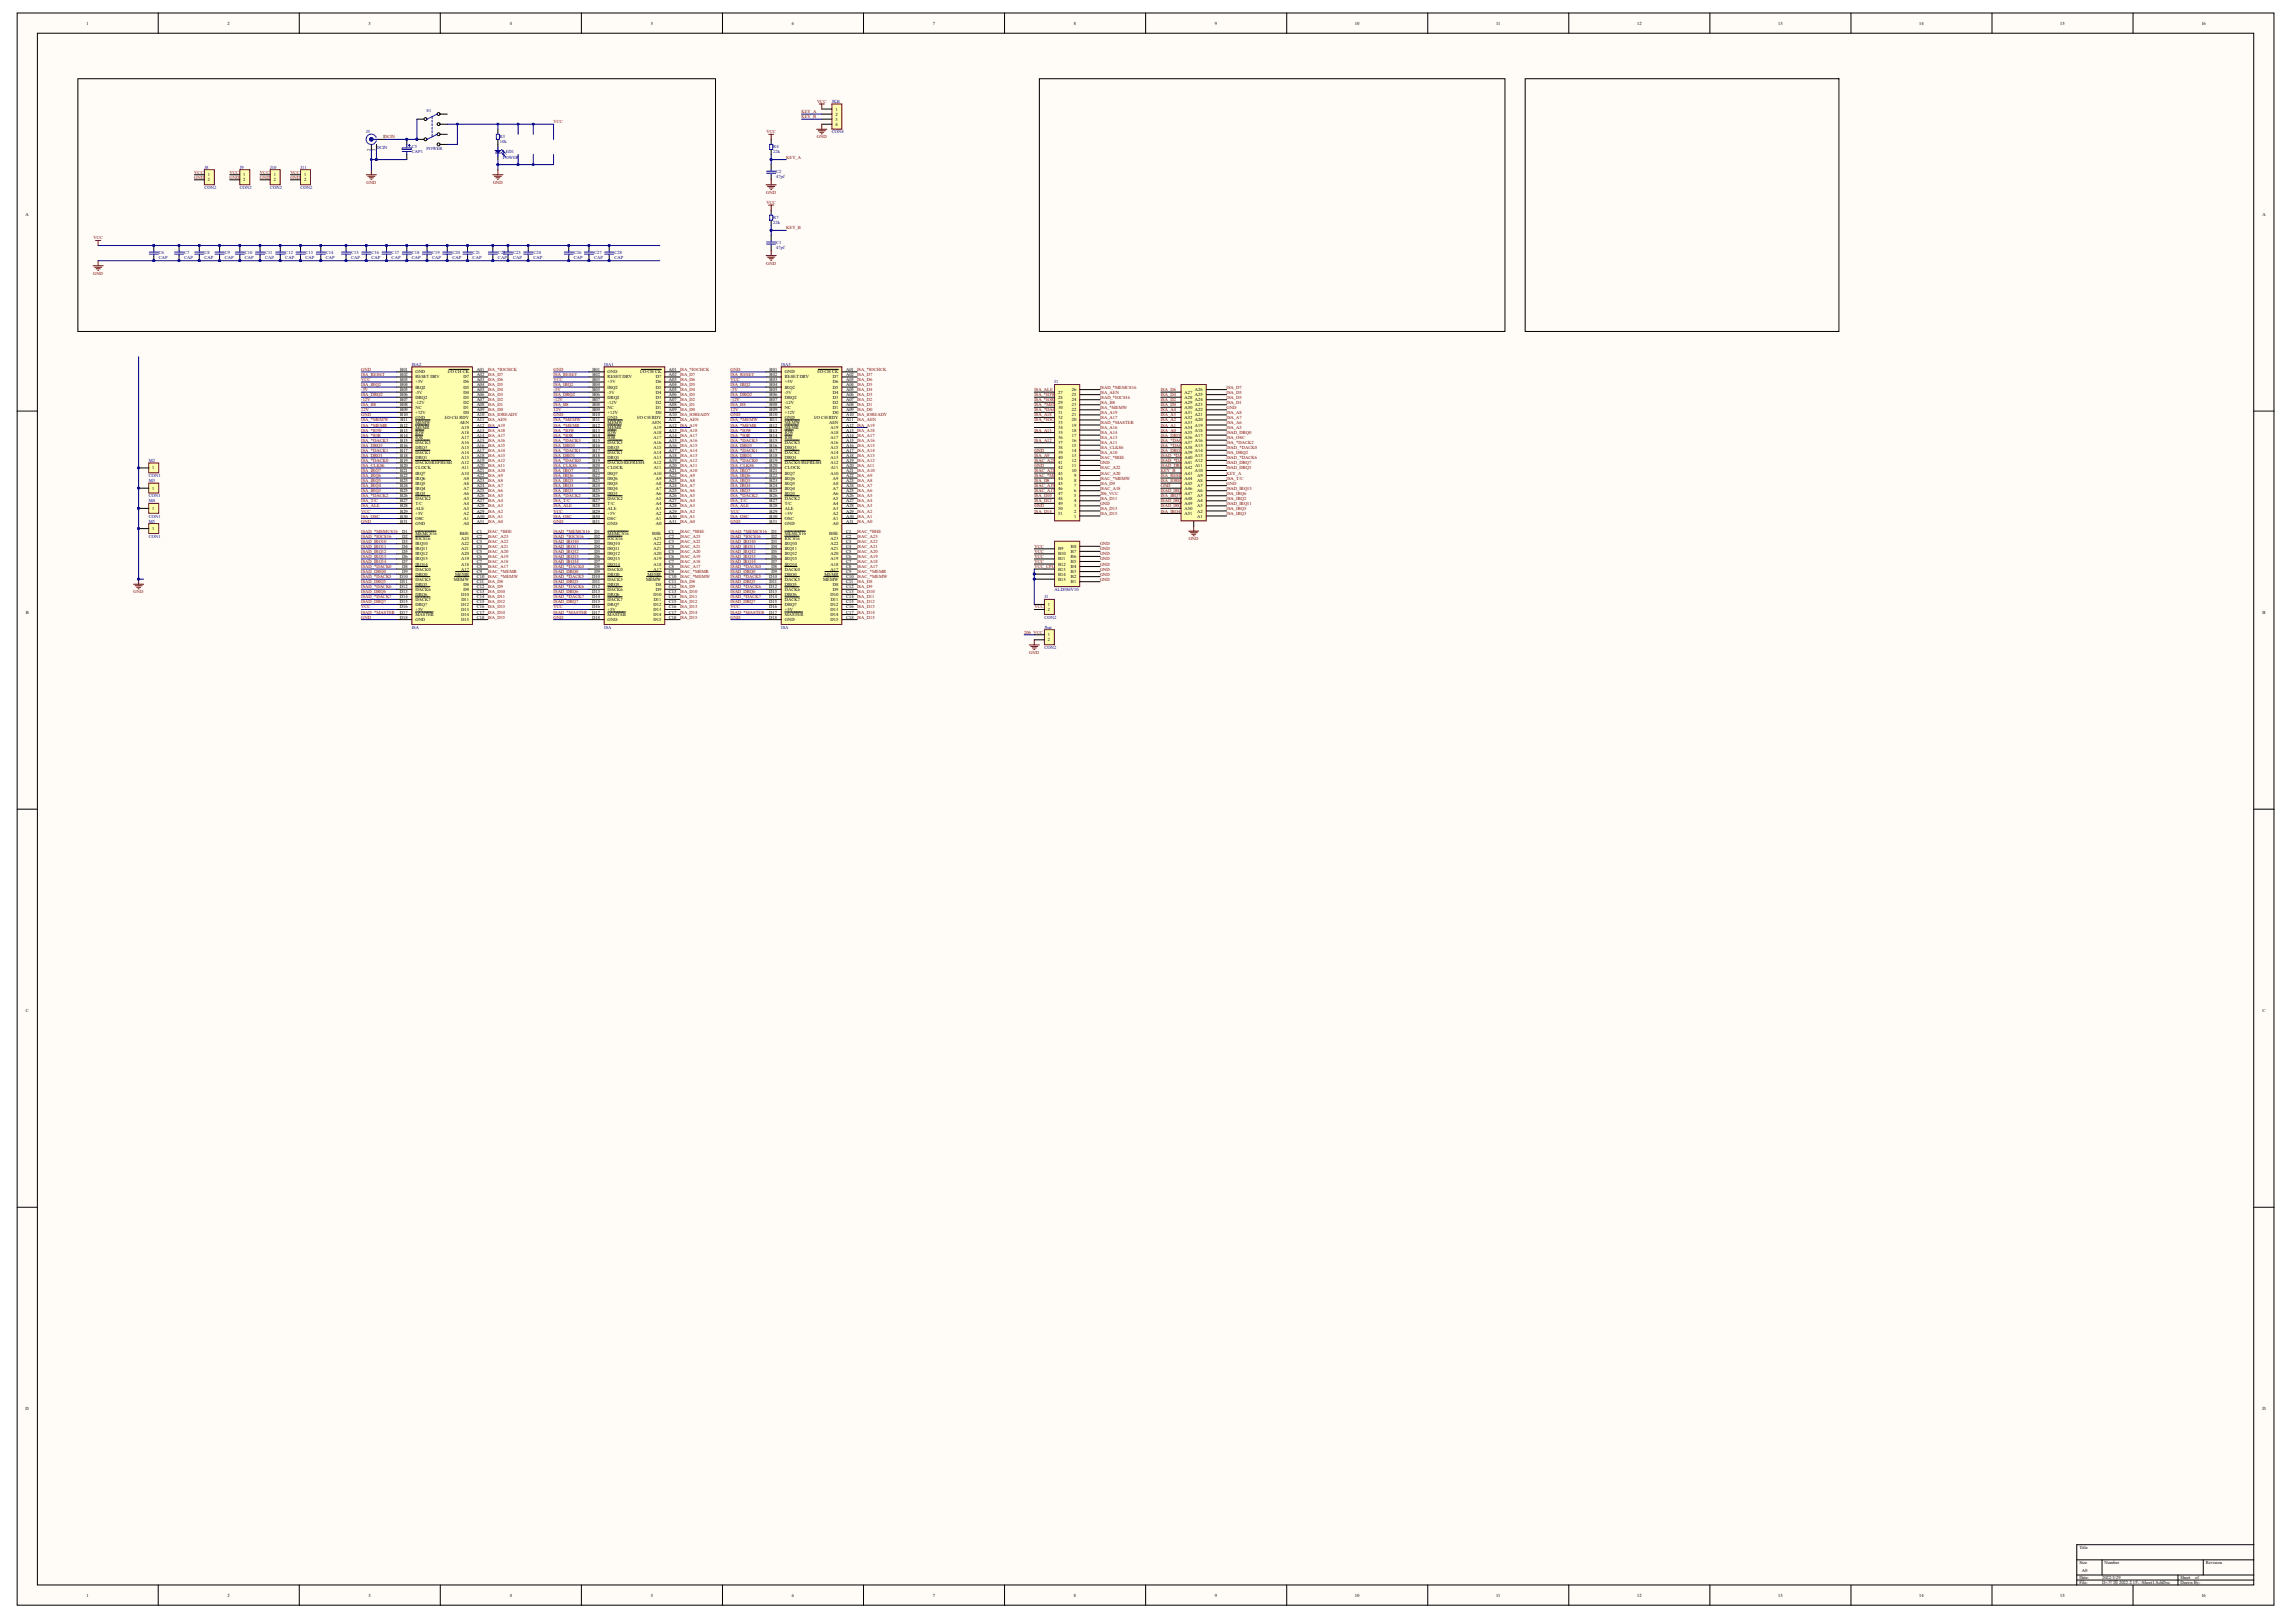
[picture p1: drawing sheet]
<svg xmlns="http://www.w3.org/2000/svg" width="297mm" height="210mm" viewBox="0 0 297 210" stroke-linecap="round" stroke-linejoin="round" font-family="sans-serif">
<defs><g id="words">
<g font-size=".6">
<text x="11.2" y="3.2">1</text>
<text x="29.5" y="3.2">2</text>
<text x="47.7" y="3.2">3</text>
<text x="65.9" y="3.2">4</text>
<text x="84.2" y="3.2">5</text>
<text x="102.4" y="3.2">6</text>
<text x="120.7" y="3.2">7</text>
<text x="138.9" y="3.2">8</text>
<text x="157.2" y="3.2">9</text>
<text x="175.3" y="3.2">10</text>
<text x="193.5" y="3.2">11</text>
<text x="211.8" y="3.2">12</text>
<text x="230" y="3.2">13</text>
<text x="248.3" y="3.2">14</text>
<text x="266.5" y="3.2">15</text>
<text x="284.8" y="3.2">16</text>
<text x="49.5" y="17.9">1DCIN</text>
<text x="108.1" y="14.3">1</text>
<text x="108.1" y="15">2</text>
<text x="108.1" y="15.6">3</text>
<text x="108.1" y="16.3">4</text>
<text x="26.9" y="22.8">1</text>
<text x="26.9" y="23.5">2</text>
<text x="31.5" y="22.8">1</text>
<text x="31.5" y="23.5">2</text>
<text x="35.4" y="22.8">1</text>
<text x="35.4" y="23.5">2</text>
<text x="39.3" y="22.8">1</text>
<text x="39.3" y="23.5">2</text>
<text x="47.9" y="19.5" transform="rotate(-90 47.9 19.5)">2</text>
<text x="48.6" y="19.5" transform="rotate(-90 48.6 19.5)">3</text>
<text x="3.3" y="28">A</text>
<text x="292.7" y="28">A</text>
<text x="51.8" y="48">B01</text>
<text x="51.8" y="48.7">B02</text>
<text x="51.8" y="49.3">B03</text>
<text x="51.8" y="50">B04</text>
<text x="51.8" y="50.6">B05</text>
<text x="51.8" y="51.3">B06</text>
<text x="51.8" y="51.9">B07</text>
<text x="51.8" y="52.6">B08</text>
<text x="51.8" y="53.2">B09</text>
<text x="51.8" y="53.9">B10</text>
<text x="53.7" y="48.3">GND</text>
<text x="53.7" y="49">RESET DRV</text>
<text x="53.7" y="49.6">+5V</text>
<text x="53.7" y="50.3">IRQ2</text>
<text x="53.7" y="50.9">-5V</text>
<text x="53.7" y="51.6">DRQ2</text>
<text x="53.7" y="52.2">-12V</text>
<text x="53.7" y="52.9">NC</text>
<text x="53.7" y="53.6">+12V</text>
<text x="58" y="48.3">I/O CH CK</text>
<text x="60" y="49">D7</text>
<text x="60" y="49.6">D6</text>
<text x="60" y="50.3">D5</text>
<text x="60" y="50.9">D4</text>
<text x="60" y="51.6">D3</text>
<text x="60" y="52.2">D2</text>
<text x="60" y="52.9">D1</text>
<text x="60" y="53.6">D0</text>
<text x="61.7" y="48">A01</text>
<text x="61.7" y="48.7">A02</text>
<text x="61.7" y="49.3">A03</text>
<text x="61.7" y="50">A04</text>
<text x="61.7" y="50.6">A05</text>
<text x="61.7" y="51.3">A06</text>
<text x="61.7" y="51.9">A07</text>
<text x="61.7" y="52.6">A08</text>
<text x="61.7" y="53.2">A09</text>
<text x="61.7" y="53.9">A10</text>
<text x="76.6" y="48">B01</text>
<text x="76.6" y="48.7">B02</text>
<text x="76.6" y="49.3">B03</text>
<text x="76.6" y="50">B04</text>
<text x="76.6" y="50.6">B05</text>
<text x="76.6" y="51.3">B06</text>
<text x="76.6" y="51.9">B07</text>
<text x="76.6" y="52.6">B08</text>
<text x="76.6" y="53.2">B09</text>
<text x="76.6" y="53.9">B10</text>
<text x="78.6" y="48.3">GND</text>
<text x="78.6" y="49">RESET DRV</text>
<text x="78.6" y="49.6">+5V</text>
<text x="78.6" y="50.3">IRQ2</text>
<text x="78.6" y="50.9">-5V</text>
<text x="78.6" y="51.6">DRQ2</text>
<text x="78.6" y="52.2">-12V</text>
<text x="78.6" y="52.9">NC</text>
<text x="78.6" y="53.6">+12V</text>
<text x="82.8" y="48.3">I/O CH CK</text>
<text x="84.8" y="49">D7</text>
<text x="84.8" y="49.6">D6</text>
<text x="84.8" y="50.3">D5</text>
<text x="84.8" y="50.9">D4</text>
<text x="84.8" y="51.6">D3</text>
<text x="84.8" y="52.2">D2</text>
<text x="84.8" y="52.9">D1</text>
<text x="84.8" y="53.6">D0</text>
<text x="86.5" y="48">A01</text>
<text x="86.5" y="48.7">A02</text>
<text x="86.5" y="49.3">A03</text>
<text x="86.5" y="50">A04</text>
<text x="86.5" y="50.6">A05</text>
<text x="86.5" y="51.3">A06</text>
<text x="86.5" y="51.9">A07</text>
<text x="86.5" y="52.6">A08</text>
<text x="86.5" y="53.2">A09</text>
<text x="86.5" y="53.9">A10</text>
<text x="99.6" y="48">B01</text>
<text x="99.6" y="48.7">B02</text>
<text x="99.6" y="49.3">B03</text>
<text x="99.6" y="50">B04</text>
<text x="99.6" y="50.6">B05</text>
<text x="99.6" y="51.3">B06</text>
<text x="99.6" y="51.9">B07</text>
<text x="99.6" y="52.6">B08</text>
<text x="99.6" y="53.2">B09</text>
<text x="99.6" y="53.9">B10</text>
<text x="101.5" y="48.3">GND</text>
<text x="101.5" y="49">RESET DRV</text>
<text x="101.5" y="49.6">+5V</text>
<text x="101.5" y="50.3">IRQ2</text>
<text x="101.5" y="50.9">-5V</text>
<text x="101.5" y="51.6">DRQ2</text>
<text x="101.5" y="52.2">-12V</text>
<text x="101.5" y="52.9">NC</text>
<text x="101.5" y="53.6">+12V</text>
<text x="105.7" y="48.3">I/O CH CK</text>
<text x="107.7" y="49">D7</text>
<text x="107.7" y="49.6">D6</text>
<text x="107.7" y="50.3">D5</text>
<text x="107.7" y="50.9">D4</text>
<text x="107.7" y="51.6">D3</text>
<text x="107.7" y="52.2">D2</text>
<text x="107.7" y="52.9">D1</text>
<text x="107.7" y="53.6">D0</text>
<text x="109.5" y="48">A01</text>
<text x="109.5" y="48.7">A02</text>
<text x="109.5" y="49.3">A03</text>
<text x="109.5" y="50">A04</text>
<text x="109.5" y="50.6">A05</text>
<text x="109.5" y="51.3">A06</text>
<text x="109.5" y="51.9">A07</text>
<text x="109.5" y="52.6">A08</text>
<text x="109.5" y="53.2">A09</text>
<text x="109.5" y="53.9">A10</text>
<text x="136.9" y="50.9">27</text>
<text x="136.9" y="51.6">28</text>
<text x="136.9" y="52.2">29</text>
<text x="136.9" y="52.9">30</text>
<text x="136.9" y="53.6">31</text>
<text x="138.7" y="53.9">21</text>
<text x="138.7" y="53.2">22</text>
<text x="138.7" y="52.6">23</text>
<text x="138.7" y="51.9">24</text>
<text x="138.7" y="51.3">25</text>
<text x="138.7" y="50.6">26</text>
<text x="153.3" y="50.9">A27</text>
<text x="153.3" y="51.6">A28</text>
<text x="153.3" y="52.2">A29</text>
<text x="153.3" y="52.9">A30</text>
<text x="153.3" y="53.6">A31</text>
<text x="154.6" y="53.9">A21</text>
<text x="154.6" y="53.2">A22</text>
<text x="154.6" y="52.6">A23</text>
<text x="154.6" y="51.9">A24</text>
<text x="154.6" y="51.3">A25</text>
<text x="154.6" y="50.6">A26</text>
<text x="51.8" y="55.2">B12</text>
<text x="51.8" y="55.9">B13</text>
<text x="51.8" y="56.5">B14</text>
<text x="51.8" y="57.2">B15</text>
<text x="51.8" y="57.8">B16</text>
<text x="51.8" y="58.5">B17</text>
<text x="51.8" y="59.1">B18</text>
<text x="51.8" y="59.8">B19</text>
<text x="51.8" y="54.5">B11</text>
<text x="53.7" y="54.2">GND</text>
<text x="53.7" y="54.9">MEMW</text>
<text x="53.7" y="55.5">MEMR</text>
<text x="53.7" y="56.2">IOW</text>
<text x="53.7" y="56.8">IOR</text>
<text x="53.7" y="57.5">DACK3</text>
<text x="53.7" y="58.1">DRQ3</text>
<text x="53.7" y="58.8">DACK1</text>
<text x="53.7" y="59.4">DRQ1</text>
<text x="57.5" y="54.2">I/O CH RDY</text>
<text x="59.5" y="54.9">AEN</text>
<text x="59.7" y="55.5">A19</text>
<text x="59.7" y="56.2">A18</text>
<text x="59.7" y="56.8">A17</text>
<text x="59.7" y="57.5">A16</text>
<text x="59.7" y="58.1">A15</text>
<text x="59.7" y="58.8">A14</text>
<text x="59.7" y="59.4">A13</text>
<text x="61.7" y="54.5">A11</text>
<text x="61.7" y="55.2">A12</text>
<text x="61.7" y="55.9">A13</text>
<text x="61.7" y="56.5">A14</text>
<text x="61.7" y="57.2">A15</text>
<text x="61.7" y="57.8">A16</text>
<text x="61.7" y="58.5">A17</text>
<text x="61.7" y="59.1">A18</text>
<text x="61.7" y="59.8">A19</text>
<text x="76.6" y="55.2">B12</text>
<text x="76.6" y="55.9">B13</text>
<text x="76.6" y="56.5">B14</text>
<text x="76.6" y="57.2">B15</text>
<text x="76.6" y="57.8">B16</text>
<text x="76.6" y="58.5">B17</text>
<text x="76.6" y="59.1">B18</text>
<text x="76.6" y="59.8">B19</text>
<text x="76.7" y="54.5">B11</text>
<text x="78.6" y="54.2">GND</text>
<text x="78.6" y="54.9">MEMW</text>
<text x="78.6" y="55.5">MEMR</text>
<text x="78.6" y="56.2">IOW</text>
<text x="78.6" y="56.8">IOR</text>
<text x="78.6" y="57.5">DACK3</text>
<text x="78.6" y="58.1">DRQ3</text>
<text x="78.6" y="58.8">DACK1</text>
<text x="78.6" y="59.4">DRQ1</text>
<text x="82.4" y="54.2">I/O CH RDY</text>
<text x="84.3" y="54.9">AEN</text>
<text x="84.6" y="55.5">A19</text>
<text x="84.6" y="56.2">A18</text>
<text x="84.6" y="56.8">A17</text>
<text x="84.6" y="57.5">A16</text>
<text x="84.6" y="58.1">A15</text>
<text x="84.6" y="58.8">A14</text>
<text x="84.6" y="59.4">A13</text>
<text x="86.5" y="54.5">A11</text>
<text x="86.5" y="55.2">A12</text>
<text x="86.5" y="55.9">A13</text>
<text x="86.5" y="56.5">A14</text>
<text x="86.5" y="57.2">A15</text>
<text x="86.5" y="57.8">A16</text>
<text x="86.5" y="58.5">A17</text>
<text x="86.5" y="59.1">A18</text>
<text x="86.5" y="59.8">A19</text>
<text x="99.6" y="55.2">B12</text>
<text x="99.6" y="55.9">B13</text>
<text x="99.6" y="56.5">B14</text>
<text x="99.6" y="57.2">B15</text>
<text x="99.6" y="57.8">B16</text>
<text x="99.6" y="58.5">B17</text>
<text x="99.6" y="59.1">B18</text>
<text x="99.6" y="59.8">B19</text>
<text x="99.6" y="54.5">B11</text>
<text x="101.5" y="54.2">GND</text>
<text x="101.5" y="54.9">MEMW</text>
<text x="101.5" y="55.5">MEMR</text>
<text x="101.5" y="56.2">IOW</text>
<text x="101.5" y="56.8">IOR</text>
<text x="101.5" y="57.5">DACK3</text>
<text x="101.5" y="58.1">DRQ3</text>
<text x="101.5" y="58.8">DACK1</text>
<text x="101.5" y="59.4">DRQ1</text>
<text x="105.3" y="54.2">I/O CH RDY</text>
<text x="107.3" y="54.9">AEN</text>
<text x="107.5" y="55.5">A19</text>
<text x="107.5" y="56.2">A18</text>
<text x="107.5" y="56.8">A17</text>
<text x="107.5" y="57.5">A16</text>
<text x="107.5" y="58.1">A15</text>
<text x="107.5" y="58.8">A14</text>
<text x="107.5" y="59.4">A13</text>
<text x="109.5" y="54.5">A11</text>
<text x="109.5" y="55.2">A12</text>
<text x="109.5" y="55.9">A13</text>
<text x="109.5" y="56.5">A14</text>
<text x="109.5" y="57.2">A15</text>
<text x="109.5" y="57.8">A16</text>
<text x="109.5" y="58.5">A17</text>
<text x="109.5" y="59.1">A18</text>
<text x="109.5" y="59.8">A19</text>
<text x="136.9" y="54.2">32</text>
<text x="136.9" y="54.9">33</text>
<text x="136.9" y="55.5">34</text>
<text x="136.9" y="56.2">35</text>
<text x="136.9" y="56.8">36</text>
<text x="136.9" y="57.5">37</text>
<text x="136.9" y="58.1">38</text>
<text x="136.9" y="58.8">39</text>
<text x="136.9" y="59.4">40</text>
<text x="138.7" y="59.8">12</text>
<text x="138.7" y="59.1">13</text>
<text x="138.7" y="58.5">14</text>
<text x="138.7" y="57.8">15</text>
<text x="138.7" y="57.2">16</text>
<text x="138.7" y="56.5">17</text>
<text x="138.7" y="55.9">18</text>
<text x="138.7" y="55.2">19</text>
<text x="138.7" y="54.5">20</text>
<text x="153.3" y="54.2">A32</text>
<text x="153.3" y="54.9">A33</text>
<text x="153.3" y="55.5">A34</text>
<text x="153.3" y="56.2">A35</text>
<text x="153.3" y="56.8">A36</text>
<text x="153.3" y="57.5">A37</text>
<text x="153.3" y="58.1">A38</text>
<text x="153.3" y="58.8">A39</text>
<text x="153.3" y="59.4">A40</text>
<text x="154.6" y="59.8">A12</text>
<text x="154.6" y="59.1">A13</text>
<text x="154.6" y="58.5">A14</text>
<text x="154.6" y="57.8">A15</text>
<text x="154.6" y="57.2">A16</text>
<text x="154.6" y="56.5">A17</text>
<text x="154.6" y="55.9">A18</text>
<text x="154.6" y="55.2">A19</text>
<text x="154.6" y="54.5">A20</text>
<text x="19.7" y="60.8">1</text>
<text x="19.7" y="63.4">1</text>
<text x="19.7" y="66">1</text>
<text x="51.8" y="60.4">B20</text>
<text x="51.8" y="61.1">B21</text>
<text x="51.8" y="61.7">B22</text>
<text x="51.8" y="62.4">B23</text>
<text x="51.8" y="63.1">B24</text>
<text x="51.8" y="63.7">B25</text>
<text x="51.8" y="64.4">B26</text>
<text x="51.8" y="65">B27</text>
<text x="51.8" y="65.7">B28</text>
<text x="53.7" y="60.1">DACK0/REFRESH</text>
<text x="53.7" y="60.8">CLOCK</text>
<text x="53.7" y="61.4">IRQ7</text>
<text x="53.7" y="62.1">IRQ6</text>
<text x="53.7" y="62.7">IRQ5</text>
<text x="53.7" y="63.4">IRQ4</text>
<text x="53.7" y="64">IRQ3</text>
<text x="53.7" y="64.7">DACK2</text>
<text x="53.7" y="65.3">T/C</text>
<text x="53.7" y="66">ALE</text>
<text x="59.7" y="60.1">A12</text>
<text x="59.7" y="61.4">A10</text>
<text x="59.7" y="60.8">A11</text>
<text x="60" y="62.1">A9</text>
<text x="60" y="62.7">A8</text>
<text x="60" y="63.4">A7</text>
<text x="60" y="64">A6</text>
<text x="60" y="64.7">A5</text>
<text x="60" y="65.3">A4</text>
<text x="60" y="66">A3</text>
<text x="61.7" y="60.4">A20</text>
<text x="61.7" y="61.1">A21</text>
<text x="61.7" y="61.7">A22</text>
<text x="61.7" y="62.4">A23</text>
<text x="61.7" y="63.1">A24</text>
<text x="61.7" y="63.7">A25</text>
<text x="61.7" y="64.4">A26</text>
<text x="61.7" y="65">A27</text>
<text x="61.7" y="65.7">A28</text>
<text x="76.6" y="60.4">B20</text>
<text x="76.6" y="61.1">B21</text>
<text x="76.6" y="61.7">B22</text>
<text x="76.6" y="62.4">B23</text>
<text x="76.6" y="63.1">B24</text>
<text x="76.6" y="63.7">B25</text>
<text x="76.6" y="64.4">B26</text>
<text x="76.6" y="65">B27</text>
<text x="76.6" y="65.7">B28</text>
<text x="78.6" y="60.1">DACK0/REFRESH</text>
<text x="78.6" y="60.8">CLOCK</text>
<text x="78.6" y="61.4">IRQ7</text>
<text x="78.6" y="62.1">IRQ6</text>
<text x="78.6" y="62.7">IRQ5</text>
<text x="78.6" y="63.4">IRQ4</text>
<text x="78.6" y="64">IRQ3</text>
<text x="78.6" y="64.7">DACK2</text>
<text x="78.6" y="65.3">T/C</text>
<text x="78.6" y="66">ALE</text>
<text x="84.6" y="60.1">A12</text>
<text x="84.6" y="61.4">A10</text>
<text x="84.6" y="60.8">A11</text>
<text x="84.8" y="62.1">A9</text>
<text x="84.8" y="62.7">A8</text>
<text x="84.8" y="63.4">A7</text>
<text x="84.8" y="64">A6</text>
<text x="84.8" y="64.7">A5</text>
<text x="84.8" y="65.3">A4</text>
<text x="84.8" y="66">A3</text>
<text x="86.5" y="60.4">A20</text>
<text x="86.5" y="61.1">A21</text>
<text x="86.5" y="61.7">A22</text>
<text x="86.5" y="62.4">A23</text>
<text x="86.5" y="63.1">A24</text>
<text x="86.5" y="63.7">A25</text>
<text x="86.5" y="64.4">A26</text>
<text x="86.5" y="65">A27</text>
<text x="86.5" y="65.7">A28</text>
<text x="99.6" y="60.4">B20</text>
<text x="99.6" y="61.1">B21</text>
<text x="99.6" y="61.7">B22</text>
<text x="99.6" y="62.4">B23</text>
<text x="99.6" y="63.1">B24</text>
<text x="99.6" y="63.7">B25</text>
<text x="99.6" y="64.4">B26</text>
<text x="99.6" y="65">B27</text>
<text x="99.6" y="65.7">B28</text>
<text x="101.5" y="60.1">DACK0/REFRESH</text>
<text x="101.5" y="60.8">CLOCK</text>
<text x="101.5" y="61.4">IRQ7</text>
<text x="101.5" y="62.1">IRQ6</text>
<text x="101.5" y="62.7">IRQ5</text>
<text x="101.5" y="63.4">IRQ4</text>
<text x="101.5" y="64">IRQ3</text>
<text x="101.5" y="64.7">DACK2</text>
<text x="101.5" y="65.3">T/C</text>
<text x="101.5" y="66">ALE</text>
<text x="107.5" y="60.1">A12</text>
<text x="107.5" y="61.4">A10</text>
<text x="107.5" y="60.8">A11</text>
<text x="107.7" y="62.1">A9</text>
<text x="107.7" y="62.7">A8</text>
<text x="107.7" y="63.4">A7</text>
<text x="107.7" y="64">A6</text>
<text x="107.7" y="64.7">A5</text>
<text x="107.7" y="65.3">A4</text>
<text x="107.7" y="66">A3</text>
<text x="109.5" y="60.4">A20</text>
<text x="109.5" y="61.1">A21</text>
<text x="109.5" y="61.7">A22</text>
<text x="109.5" y="62.4">A23</text>
<text x="109.5" y="63.1">A24</text>
<text x="109.5" y="63.7">A25</text>
<text x="109.5" y="64.4">A26</text>
<text x="109.5" y="65">A27</text>
<text x="109.5" y="65.7">A28</text>
<text x="136.9" y="60.1">41</text>
<text x="136.9" y="60.8">42</text>
<text x="136.9" y="61.4">43</text>
<text x="136.9" y="62.1">44</text>
<text x="136.9" y="62.7">45</text>
<text x="136.9" y="63.4">46</text>
<text x="136.9" y="64">47</text>
<text x="136.9" y="64.7">48</text>
<text x="136.9" y="65.3">49</text>
<text x="136.9" y="66">50</text>
<text x="138.7" y="61.1">10</text>
<text x="138.7" y="60.4">11</text>
<text x="139" y="65.7">3</text>
<text x="139" y="65">4</text>
<text x="139" y="64.4">5</text>
<text x="139" y="63.7">6</text>
<text x="139" y="63.1">7</text>
<text x="139" y="62.4">8</text>
<text x="139" y="61.7">9</text>
<text x="153.3" y="60.1">A41</text>
<text x="153.3" y="60.8">A42</text>
<text x="153.3" y="61.4">A43</text>
<text x="153.3" y="62.1">A44</text>
<text x="153.3" y="62.7">A45</text>
<text x="153.3" y="63.4">A46</text>
<text x="153.3" y="64">A47</text>
<text x="153.3" y="64.7">A48</text>
<text x="153.3" y="65.3">A49</text>
<text x="153.3" y="66">A50</text>
<text x="154.6" y="61.1">A10</text>
<text x="154.6" y="60.4">A11</text>
<text x="154.9" y="65.7">A3</text>
<text x="154.9" y="65">A4</text>
<text x="154.9" y="64.4">A5</text>
<text x="154.9" y="63.7">A6</text>
<text x="154.9" y="63.1">A7</text>
<text x="154.9" y="62.4">A8</text>
<text x="154.9" y="61.7">A9</text>
<text x="19.7" y="68.6">1</text>
<text x="51.8" y="66.3">B29</text>
<text x="51.8" y="67">B30</text>
<text x="51.8" y="67.6">B31</text>
<text x="52" y="68.9">D1</text>
<text x="52" y="69.6">D2</text>
<text x="52" y="70.3">D3</text>
<text x="52" y="70.9">D4</text>
<text x="52" y="71.6">D5</text>
<text x="53.7" y="66.6">+5V</text>
<text x="53.7" y="67.3">OSC</text>
<text x="53.7" y="68">GND</text>
<text x="53.7" y="69.3">MEMCS16</text>
<text x="53.7" y="69.9">IOCS16</text>
<text x="53.7" y="70.6">IRQ10</text>
<text x="53.7" y="71.2">IRQ11</text>
<text x="53.7" y="71.9">IRQ12</text>
<text x="59.5" y="69.3">BHE</text>
<text x="59.7" y="69.9">A23</text>
<text x="59.7" y="70.6">A22</text>
<text x="59.7" y="71.2">A21</text>
<text x="59.7" y="71.9">A20</text>
<text x="60" y="66.6">A2</text>
<text x="60" y="67.3">A1</text>
<text x="60" y="68">A0</text>
<text x="61.7" y="66.3">A29</text>
<text x="61.7" y="67">A30</text>
<text x="61.7" y="67.6">A31</text>
<text x="61.7" y="68.9">C1</text>
<text x="61.7" y="69.6">C2</text>
<text x="61.7" y="70.3">C3</text>
<text x="61.7" y="70.9">C4</text>
<text x="61.7" y="71.6">C5</text>
<text x="76.6" y="66.3">B29</text>
<text x="76.6" y="67">B30</text>
<text x="76.6" y="67.6">B31</text>
<text x="76.9" y="68.9">D1</text>
<text x="76.9" y="69.6">D2</text>
<text x="76.9" y="70.3">D3</text>
<text x="76.9" y="70.9">D4</text>
<text x="76.9" y="71.6">D5</text>
<text x="78.6" y="66.6">+5V</text>
<text x="78.6" y="67.3">OSC</text>
<text x="78.6" y="68">GND</text>
<text x="78.6" y="69.3">MEMCS16</text>
<text x="78.6" y="69.9">IOCS16</text>
<text x="78.6" y="70.6">IRQ10</text>
<text x="78.6" y="71.2">IRQ11</text>
<text x="78.6" y="71.9">IRQ12</text>
<text x="84.4" y="69.3">BHE</text>
<text x="84.6" y="69.9">A23</text>
<text x="84.6" y="70.6">A22</text>
<text x="84.6" y="71.2">A21</text>
<text x="84.6" y="71.9">A20</text>
<text x="84.8" y="66.6">A2</text>
<text x="84.8" y="67.3">A1</text>
<text x="84.8" y="68">A0</text>
<text x="86.5" y="66.3">A29</text>
<text x="86.5" y="67">A30</text>
<text x="86.5" y="67.6">A31</text>
<text x="86.5" y="68.9">C1</text>
<text x="86.5" y="69.6">C2</text>
<text x="86.5" y="70.3">C3</text>
<text x="86.5" y="70.9">C4</text>
<text x="86.5" y="71.6">C5</text>
<text x="99.6" y="66.3">B29</text>
<text x="99.6" y="67">B30</text>
<text x="99.6" y="67.6">B31</text>
<text x="99.8" y="68.9">D1</text>
<text x="99.8" y="69.6">D2</text>
<text x="99.8" y="70.3">D3</text>
<text x="99.8" y="70.9">D4</text>
<text x="99.8" y="71.6">D5</text>
<text x="101.5" y="66.6">+5V</text>
<text x="101.5" y="67.3">OSC</text>
<text x="101.5" y="68">GND</text>
<text x="101.5" y="69.3">MEMCS16</text>
<text x="101.5" y="69.9">IOCS16</text>
<text x="101.5" y="70.6">IRQ10</text>
<text x="101.5" y="71.2">IRQ11</text>
<text x="101.5" y="71.9">IRQ12</text>
<text x="107.3" y="69.3">BHE</text>
<text x="107.5" y="69.9">A23</text>
<text x="107.5" y="70.6">A22</text>
<text x="107.5" y="71.2">A21</text>
<text x="107.5" y="71.9">A20</text>
<text x="107.7" y="66.6">A2</text>
<text x="107.7" y="67.3">A1</text>
<text x="107.7" y="68">A0</text>
<text x="109.5" y="66.3">A29</text>
<text x="109.5" y="67">A30</text>
<text x="109.5" y="67.6">A31</text>
<text x="109.5" y="68.9">C1</text>
<text x="109.5" y="69.6">C2</text>
<text x="109.5" y="70.3">C3</text>
<text x="109.5" y="70.9">C4</text>
<text x="109.5" y="71.6">C5</text>
<text x="136.9" y="66.6">51</text>
<text x="136.9" y="71.2">B9</text>
<text x="136.9" y="71.9">B10</text>
<text x="138.6" y="71.6">B7</text>
<text x="138.6" y="70.9">B8</text>
<text x="139" y="67">1</text>
<text x="139" y="66.3">2</text>
<text x="153.3" y="66.6">A51</text>
<text x="154.6" y="67" transform="rotate(-90 154.6 67)">0</text>
<text x="154.9" y="67">A1</text>
<text x="154.9" y="66.3">A2</text>
<text x="51.7" y="74.8">D10</text>
<text x="51.7" y="76.1">D12</text>
<text x="51.7" y="76.8">D13</text>
<text x="51.7" y="77.4">D14</text>
<text x="51.8" y="75.5">D11</text>
<text x="52" y="72.2">D6</text>
<text x="52" y="72.8">D7</text>
<text x="52" y="73.5">D8</text>
<text x="52" y="74.2">D9</text>
<text x="53.7" y="72.5">IRQ15</text>
<text x="53.7" y="73.2">IRQ14</text>
<text x="53.7" y="73.8">DACK0</text>
<text x="53.7" y="74.5">DRQ0</text>
<text x="53.7" y="75.2">DACK5</text>
<text x="53.7" y="75.8">DRQ5</text>
<text x="53.7" y="76.5">DACK6</text>
<text x="53.7" y="77.1">DRQ6</text>
<text x="53.7" y="77.8">DACK7</text>
<text x="58.7" y="75.2">MEMW</text>
<text x="58.9" y="74.5">MEMR</text>
<text x="59.7" y="72.5">A19</text>
<text x="59.7" y="73.2">A18</text>
<text x="59.7" y="73.8">A17</text>
<text x="59.7" y="77.1">D10</text>
<text x="59.7" y="77.8">D11</text>
<text x="60" y="75.8">D8</text>
<text x="60" y="76.5">D9</text>
<text x="61.7" y="72.2">C6</text>
<text x="61.7" y="72.8">C7</text>
<text x="61.7" y="73.5">C8</text>
<text x="61.7" y="74.2">C9</text>
<text x="61.7" y="74.8">C10</text>
<text x="61.7" y="75.5">C11</text>
<text x="61.7" y="76.1">C12</text>
<text x="61.7" y="76.8">C13</text>
<text x="61.7" y="77.4">C14</text>
<text x="76.6" y="74.8">D10</text>
<text x="76.6" y="76.1">D12</text>
<text x="76.6" y="76.8">D13</text>
<text x="76.6" y="77.4">D14</text>
<text x="76.6" y="75.5">D11</text>
<text x="76.9" y="72.2">D6</text>
<text x="76.9" y="72.8">D7</text>
<text x="76.9" y="73.5">D8</text>
<text x="76.9" y="74.2">D9</text>
<text x="78.6" y="72.5">IRQ15</text>
<text x="78.6" y="73.2">IRQ14</text>
<text x="78.6" y="73.8">DACK0</text>
<text x="78.6" y="74.5">DRQ0</text>
<text x="78.6" y="75.2">DACK5</text>
<text x="78.6" y="75.8">DRQ5</text>
<text x="78.6" y="76.5">DACK6</text>
<text x="78.6" y="77.1">DRQ6</text>
<text x="78.6" y="77.8">DACK7</text>
<text x="83.6" y="75.2">MEMW</text>
<text x="83.7" y="74.5">MEMR</text>
<text x="84.6" y="72.5">A19</text>
<text x="84.6" y="73.2">A18</text>
<text x="84.6" y="73.8">A17</text>
<text x="84.6" y="77.1">D10</text>
<text x="84.6" y="77.8">D11</text>
<text x="84.8" y="75.8">D8</text>
<text x="84.8" y="76.5">D9</text>
<text x="86.5" y="72.2">C6</text>
<text x="86.5" y="72.8">C7</text>
<text x="86.5" y="73.5">C8</text>
<text x="86.5" y="74.2">C9</text>
<text x="86.5" y="74.8">C10</text>
<text x="86.5" y="75.5">C11</text>
<text x="86.5" y="76.1">C12</text>
<text x="86.5" y="76.8">C13</text>
<text x="86.5" y="77.4">C14</text>
<text x="99.5" y="74.8">D10</text>
<text x="99.5" y="76.1">D12</text>
<text x="99.5" y="76.8">D13</text>
<text x="99.5" y="77.4">D14</text>
<text x="99.6" y="75.5">D11</text>
<text x="99.8" y="72.2">D6</text>
<text x="99.8" y="72.8">D7</text>
<text x="99.8" y="73.5">D8</text>
<text x="99.8" y="74.2">D9</text>
<text x="101.5" y="72.5">IRQ15</text>
<text x="101.5" y="73.2">IRQ14</text>
<text x="101.5" y="73.8">DACK0</text>
<text x="101.5" y="74.5">DRQ0</text>
<text x="101.5" y="75.2">DACK5</text>
<text x="101.5" y="75.8">DRQ5</text>
<text x="101.5" y="76.5">DACK6</text>
<text x="101.5" y="77.1">DRQ6</text>
<text x="101.5" y="77.8">DACK7</text>
<text x="106.5" y="75.2">MEMW</text>
<text x="106.7" y="74.5">MEMR</text>
<text x="107.5" y="72.5">A19</text>
<text x="107.5" y="73.2">A18</text>
<text x="107.5" y="73.8">A17</text>
<text x="107.5" y="77.1">D10</text>
<text x="107.5" y="77.8">D11</text>
<text x="107.7" y="75.8">D8</text>
<text x="107.7" y="76.5">D9</text>
<text x="109.5" y="72.2">C6</text>
<text x="109.5" y="72.8">C7</text>
<text x="109.5" y="73.5">C8</text>
<text x="109.5" y="74.2">C9</text>
<text x="109.5" y="74.8">C10</text>
<text x="109.5" y="75.5">C11</text>
<text x="109.5" y="76.1">C12</text>
<text x="109.5" y="76.8">C13</text>
<text x="109.5" y="77.4">C14</text>
<text x="136.9" y="72.5">B11</text>
<text x="136.9" y="73.2">B12</text>
<text x="136.9" y="73.8">B13</text>
<text x="136.9" y="74.5">B14</text>
<text x="136.9" y="75.2">B15</text>
<text x="138.6" y="75.5">B1</text>
<text x="138.6" y="74.8">B2</text>
<text x="138.6" y="74.2">B3</text>
<text x="138.6" y="73.5">B4</text>
<text x="138.6" y="72.8">B5</text>
<text x="138.6" y="72.2">B6</text>
<text x="3.3" y="79.5">B</text>
<text x="51.7" y="78.1">D15</text>
<text x="51.7" y="78.7">D16</text>
<text x="51.7" y="79.4">D17</text>
<text x="51.7" y="80">D18</text>
<text x="53.7" y="78.4">DRQ7</text>
<text x="53.7" y="79.1">+5V</text>
<text x="53.7" y="79.7">MASTER</text>
<text x="53.7" y="80.4">GND</text>
<text x="59.7" y="78.4">D12</text>
<text x="59.7" y="79.1">D13</text>
<text x="59.7" y="79.7">D14</text>
<text x="59.7" y="80.4">D15</text>
<text x="61.7" y="78.1">C15</text>
<text x="61.7" y="78.7">C16</text>
<text x="61.7" y="79.4">C17</text>
<text x="61.7" y="80">C18</text>
<text x="76.6" y="78.1">D15</text>
<text x="76.6" y="78.7">D16</text>
<text x="76.6" y="79.4">D17</text>
<text x="76.6" y="80">D18</text>
<text x="78.6" y="78.4">DRQ7</text>
<text x="78.6" y="79.1">+5V</text>
<text x="78.6" y="79.7">MASTER</text>
<text x="78.6" y="80.4">GND</text>
<text x="84.6" y="78.4">D12</text>
<text x="84.6" y="79.1">D13</text>
<text x="84.6" y="79.7">D14</text>
<text x="84.6" y="80.4">D15</text>
<text x="86.5" y="78.1">C15</text>
<text x="86.5" y="78.7">C16</text>
<text x="86.5" y="79.4">C17</text>
<text x="86.5" y="80">C18</text>
<text x="99.5" y="78.1">D15</text>
<text x="99.5" y="78.7">D16</text>
<text x="99.5" y="79.4">D17</text>
<text x="99.5" y="80">D18</text>
<text x="101.5" y="78.4">DRQ7</text>
<text x="101.5" y="79.1">+5V</text>
<text x="101.5" y="79.7">MASTER</text>
<text x="101.5" y="80.4">GND</text>
<text x="107.5" y="78.4">D12</text>
<text x="107.5" y="79.1">D13</text>
<text x="107.5" y="79.7">D14</text>
<text x="107.5" y="80.4">D15</text>
<text x="109.5" y="78.1">C15</text>
<text x="109.5" y="78.7">C16</text>
<text x="109.5" y="79.4">C17</text>
<text x="109.5" y="80">C18</text>
<text x="135.6" y="78.4">1</text>
<text x="135.6" y="79.1">2</text>
<text x="135.6" y="82.3">1</text>
<text x="135.6" y="83">2</text>
<text x="292.7" y="79.5">B</text>
<text x="3.3" y="131">C</text>
<text x="292.7" y="131">C</text>
<text x="3.3" y="182.5">D</text>
<text x="292.7" y="182.5">D</text>
<text x="269" y="200.4">Title</text>
<text x="269" y="202.4">Size</text>
<text x="269.3" y="203.4">A0</text>
<text x="272.3" y="202.4">Number</text>
<text x="285.4" y="202.4">Revision</text>
<text x="11.2" y="206.6">1</text>
<text x="29.5" y="206.6">2</text>
<text x="47.7" y="206.6">3</text>
<text x="65.9" y="206.6">4</text>
<text x="84.2" y="206.6">5</text>
<text x="102.4" y="206.6">6</text>
<text x="120.7" y="206.6">7</text>
<text x="138.9" y="206.6">8</text>
<text x="157.2" y="206.6">9</text>
<text x="175.3" y="206.6">10</text>
<text x="193.5" y="206.6">11</text>
<text x="211.8" y="206.6">12</text>
<text x="230" y="206.6">13</text>
<text x="248.3" y="206.6">14</text>
<text x="266.5" y="206.6">15</text>
<text x="269" y="204.3">Date:</text>
<text x="269" y="205">File:</text>
<text x="271.9" y="204.3">2022/3/29</text>
<text x="271.9" y="205">D:\开源 2022.2.15\..\Sheet1.SchDoc</text>
<text x="282.1" y="204.3">Sheet</text>
<text x="282.1" y="205">Drawn By:</text>
<text x="284" y="204.3">of</text>
<text x="284.8" y="206.6">16</text>
</g>
<g font-size=".6" fill="#000080">
<text x="47.4" y="17.2">J5</text>
<text x="55.2" y="14.4">S1</text>
<text x="64.7" y="17.8">R3</text>
<text x="107.6" y="13.3">JKB</text>
<text x="107.6" y="17.3">CON4</text>
<text x="26.5" y="21.8">J8</text>
<text x="31" y="21.8">J9</text>
<text x="34.9" y="21.8">J10</text>
<text x="38.9" y="21.8">J11</text>
<text x="48.7" y="19.2">DCIN</text>
<text x="53.3" y="19.1">C5</text>
<text x="53.3" y="19.8">CAP1</text>
<text x="55.2" y="19.4">POWER</text>
<text x="64.7" y="18.5">10k</text>
<text x="65.1" y="19.9">LED1</text>
<text x="65.1" y="20.5">POWER</text>
<text x="100" y="19.1">R4</text>
<text x="100" y="19.8">22k</text>
<text x="100.4" y="22.4">C2</text>
<text x="100.4" y="23.1">47pf</text>
<text x="26.5" y="24.4">CON2</text>
<text x="31" y="24.4">CON2</text>
<text x="34.9" y="24.4">CON2</text>
<text x="38.9" y="24.4">CON2</text>
<text x="100" y="28.3">R7</text>
<text x="100" y="29">22k</text>
<text x="20.6" y="32.9">C6</text>
<text x="20.6" y="33.5">CAP</text>
<text x="23.8" y="32.9">C7</text>
<text x="23.8" y="33.5">CAP</text>
<text x="26.5" y="32.9">C8</text>
<text x="26.5" y="33.5">CAP</text>
<text x="29.1" y="32.9">C9</text>
<text x="29.1" y="33.5">CAP</text>
<text x="31.7" y="32.9">C10</text>
<text x="31.7" y="33.5">CAP</text>
<text x="34.3" y="32.9">C11</text>
<text x="34.3" y="33.5">CAP</text>
<text x="36.9" y="32.9">C12</text>
<text x="36.9" y="33.5">CAP</text>
<text x="39.5" y="32.9">C13</text>
<text x="39.5" y="33.5">CAP</text>
<text x="42.1" y="32.9">C14</text>
<text x="42.1" y="33.5">CAP</text>
<text x="45.4" y="32.9">C15</text>
<text x="45.4" y="33.5">CAP</text>
<text x="48" y="32.9">C16</text>
<text x="48" y="33.5">CAP</text>
<text x="50.7" y="32.9">C17</text>
<text x="50.7" y="33.5">CAP</text>
<text x="53.3" y="32.9">C18</text>
<text x="53.3" y="33.5">CAP</text>
<text x="55.9" y="32.9">C19</text>
<text x="55.9" y="33.5">CAP</text>
<text x="58.5" y="32.9">C20</text>
<text x="58.5" y="33.5">CAP</text>
<text x="61.1" y="32.9">C21</text>
<text x="61.1" y="33.5">CAP</text>
<text x="64.4" y="32.9">C22</text>
<text x="64.4" y="33.5">CAP</text>
<text x="66.4" y="32.9">C23</text>
<text x="66.4" y="33.5">CAP</text>
<text x="69" y="32.9">C24</text>
<text x="69" y="33.5">CAP</text>
<text x="74.2" y="32.9">C26</text>
<text x="74.2" y="33.5">CAP</text>
<text x="76.9" y="32.9">C27</text>
<text x="76.9" y="33.5">CAP</text>
<text x="79.5" y="32.9">C28</text>
<text x="79.5" y="33.5">CAP</text>
<text x="100.4" y="31.6">C1</text>
<text x="100.4" y="32.2">47pf</text>
<text x="53.3" y="47.3">ISA2</text>
<text x="78.2" y="47.3">ISA1</text>
<text x="101.1" y="47.3">ISA3</text>
<text x="136.4" y="49.6">I1</text>
<text x="19.2" y="59.8">M2</text>
<text x="19.2" y="61.7">CON1</text>
<text x="19.2" y="62.4">M3</text>
<text x="19.2" y="64.4">CON1</text>
<text x="19.2" y="65">M4</text>
<text x="19.2" y="67">CON1</text>
<text x="19.2" y="67.6">M5</text>
<text x="19.2" y="69.6">CON1</text>
<text x="135.1" y="77.4">J1</text>
<text x="136.4" y="76.5">ALD386V10</text>
<text x="53.3" y="81.4">ISA</text>
<text x="78.2" y="81.4">ISA</text>
<text x="101.1" y="81.4">ISA</text>
<text x="135.1" y="80">CON2</text>
<text x="135.1" y="81.4">Jbat</text>
<text x="135.1" y="84">CON2</text>
</g>
<g font-size=".6" fill="#800000">
<text x="71.6" y="16">VCC</text>
<text x="99.1" y="17.3">VCC</text>
<text x="103.7" y="14.6">KEY_A</text>
<text x="103.7" y="15.3">KEY_B</text>
<text x="105.7" y="17.9">GND</text>
<text x="105.7" y="13.3">VCC</text>
<text x="25.1" y="22.5">VCC</text>
<text x="25.1" y="23.1">GND</text>
<text x="29.7" y="22.5">VCC</text>
<text x="29.7" y="23.1">GND</text>
<text x="33.6" y="22.5">VCC</text>
<text x="33.6" y="23.1">GND</text>
<text x="37.6" y="22.5">VCC</text>
<text x="37.6" y="23.1">GND</text>
<text x="47.4" y="23.8">GND</text>
<text x="63.8" y="23.8">GND</text>
<text x="101.7" y="20.5">KEY_A</text>
<text x="99.1" y="25.1">GND</text>
<text x="99.1" y="26.4">VCC</text>
<text x="101.7" y="29.7">KEY_B</text>
<text x="12" y="35.6">GND</text>
<text x="12.1" y="31">VCC</text>
<text x="99.1" y="34.3">GND</text>
<text x="46.7" y="52.6">ISA_B8</text>
<text x="46.7" y="49.3">VCC</text>
<text x="46.7" y="48">GND</text>
<text x="46.7" y="53.9">GND</text>
<text x="46.7" y="48.7">ISA_RESET</text>
<text x="46.7" y="51.3">ISA_DRQ2</text>
<text x="46.7" y="50">ISA_IRQ2</text>
<text x="46.7" y="50.6">-5V</text>
<text x="46.7" y="51.9">-12V</text>
<text x="46.7" y="53.2">12V</text>
<text x="63.1" y="53.2">ISA_D0</text>
<text x="63.1" y="52.6">ISA_D1</text>
<text x="63.1" y="51.9">ISA_D2</text>
<text x="63.1" y="51.3">ISA_D3</text>
<text x="63.1" y="50.6">ISA_D4</text>
<text x="63.1" y="50">ISA_D5</text>
<text x="63.1" y="49.3">ISA_D6</text>
<text x="63.1" y="48.7">ISA_D7</text>
<text x="63.1" y="48">ISA_*IOCHCK</text>
<text x="63.1" y="53.9">ISA_IOREADY</text>
<text x="71.6" y="52.6">ISA_B8</text>
<text x="71.6" y="49.3">VCC</text>
<text x="71.6" y="48">GND</text>
<text x="71.6" y="53.9">GND</text>
<text x="71.6" y="48.7">ISA_RESET</text>
<text x="71.6" y="51.3">ISA_DRQ2</text>
<text x="71.6" y="50">ISA_IRQ2</text>
<text x="71.6" y="50.6">-5V</text>
<text x="71.6" y="51.9">-12V</text>
<text x="71.6" y="53.2">12V</text>
<text x="88" y="53.2">ISA_D0</text>
<text x="88" y="52.6">ISA_D1</text>
<text x="88" y="51.9">ISA_D2</text>
<text x="88" y="51.3">ISA_D3</text>
<text x="88" y="50.6">ISA_D4</text>
<text x="88" y="50">ISA_D5</text>
<text x="88" y="49.3">ISA_D6</text>
<text x="88" y="48.7">ISA_D7</text>
<text x="88" y="48">ISA_*IOCHCK</text>
<text x="88" y="53.9">ISA_IOREADY</text>
<text x="94.5" y="52.6">ISA_B8</text>
<text x="94.5" y="49.3">VCC</text>
<text x="94.5" y="48">GND</text>
<text x="94.5" y="53.9">GND</text>
<text x="94.5" y="48.7">ISA_RESET</text>
<text x="94.5" y="51.3">ISA_DRQ2</text>
<text x="94.5" y="50">ISA_IRQ2</text>
<text x="94.5" y="50.6">-5V</text>
<text x="94.5" y="51.9">-12V</text>
<text x="94.5" y="53.2">12V</text>
<text x="110.9" y="53.2">ISA_D0</text>
<text x="110.9" y="52.6">ISA_D1</text>
<text x="110.9" y="51.9">ISA_D2</text>
<text x="110.9" y="51.3">ISA_D3</text>
<text x="110.9" y="50.6">ISA_D4</text>
<text x="110.9" y="50">ISA_D5</text>
<text x="110.9" y="49.3">ISA_D6</text>
<text x="110.9" y="48.7">ISA_D7</text>
<text x="110.9" y="48">ISA_*IOCHCK</text>
<text x="110.9" y="53.9">ISA_IOREADY</text>
<text x="133.8" y="53.9">ISA_A18</text>
<text x="133.8" y="53.2">ISA_*DACK0</text>
<text x="133.8" y="52.6">ISA_*MEMR</text>
<text x="133.8" y="50.6">ISA_ALE</text>
<text x="133.8" y="51.9">ISA_*IOR</text>
<text x="133.8" y="51.3">ISA_*IOW</text>
<text x="142.3" y="52.2">ISA_B8</text>
<text x="142.3" y="53.6">ISA_A19</text>
<text x="142.3" y="52.9">ISA_*MEMW</text>
<text x="142.3" y="50.9">ISA_AEN</text>
<text x="142.3" y="50.3">ISAD_*MEMCS16</text>
<text x="142.3" y="51.6">ISAD_*IOCS16</text>
<text x="150.2" y="53.9">ISA_A3</text>
<text x="150.2" y="53.2">ISA_A4</text>
<text x="150.2" y="52.6">ISA_D0</text>
<text x="150.2" y="51.9">ISA_D2</text>
<text x="150.2" y="51.3">ISA_D4</text>
<text x="150.2" y="50.6">ISA_D6</text>
<text x="158.7" y="53.6">ISA_A8</text>
<text x="158.7" y="52.2">ISA_D1</text>
<text x="158.7" y="51.6">ISA_D3</text>
<text x="158.7" y="50.9">ISA_D5</text>
<text x="158.7" y="50.3">ISA_D7</text>
<text x="158.7" y="52.9">GND</text>
<text x="46.7" y="59.8">ISA_*DACK0</text>
<text x="46.7" y="54.5">ISA_*MEMW</text>
<text x="46.7" y="55.2">ISA_*MEMR</text>
<text x="46.7" y="56.5">ISA_*IOR</text>
<text x="46.7" y="55.9">ISA_*IOW</text>
<text x="46.7" y="58.5">ISA_*DACK1</text>
<text x="46.7" y="57.2">ISA_*DACK3</text>
<text x="46.7" y="59.1">ISA_DRQ1</text>
<text x="46.7" y="57.8">ISA_DRQ3</text>
<text x="63.1" y="59.8">ISA_A12</text>
<text x="63.1" y="59.1">ISA_A13</text>
<text x="63.1" y="58.5">ISA_A14</text>
<text x="63.1" y="57.8">ISA_A15</text>
<text x="63.1" y="57.2">ISA_A16</text>
<text x="63.1" y="56.5">ISA_A17</text>
<text x="63.1" y="55.9">ISA_A18</text>
<text x="63.1" y="55.2">ISA_A19</text>
<text x="63.1" y="54.5">ISA_AEN</text>
<text x="71.6" y="59.8">ISA_*DACK0</text>
<text x="71.6" y="54.5">ISA_*MEMW</text>
<text x="71.6" y="55.2">ISA_*MEMR</text>
<text x="71.6" y="56.5">ISA_*IOR</text>
<text x="71.6" y="55.9">ISA_*IOW</text>
<text x="71.6" y="58.5">ISA_*DACK1</text>
<text x="71.6" y="57.2">ISA_*DACK3</text>
<text x="71.6" y="59.1">ISA_DRQ1</text>
<text x="71.6" y="57.8">ISA_DRQ3</text>
<text x="88" y="59.8">ISA_A12</text>
<text x="88" y="59.1">ISA_A13</text>
<text x="88" y="58.5">ISA_A14</text>
<text x="88" y="57.8">ISA_A15</text>
<text x="88" y="57.2">ISA_A16</text>
<text x="88" y="56.5">ISA_A17</text>
<text x="88" y="55.9">ISA_A18</text>
<text x="88" y="55.2">ISA_A19</text>
<text x="88" y="54.5">ISA_AEN</text>
<text x="94.5" y="59.8">ISA_*DACK0</text>
<text x="94.5" y="54.5">ISA_*MEMW</text>
<text x="94.5" y="55.2">ISA_*MEMR</text>
<text x="94.5" y="56.5">ISA_*IOR</text>
<text x="94.5" y="55.9">ISA_*IOW</text>
<text x="94.5" y="58.5">ISA_*DACK1</text>
<text x="94.5" y="57.2">ISA_*DACK3</text>
<text x="94.5" y="59.1">ISA_DRQ1</text>
<text x="94.5" y="57.8">ISA_DRQ3</text>
<text x="110.9" y="59.8">ISA_A12</text>
<text x="110.9" y="59.1">ISA_A13</text>
<text x="110.9" y="58.5">ISA_A14</text>
<text x="110.9" y="57.8">ISA_A15</text>
<text x="110.9" y="57.2">ISA_A16</text>
<text x="110.9" y="56.5">ISA_A17</text>
<text x="110.9" y="55.9">ISA_A18</text>
<text x="110.9" y="55.2">ISA_A19</text>
<text x="110.9" y="54.5">ISA_AEN</text>
<text x="133.8" y="57.2">ISA_A12</text>
<text x="133.8" y="55.9">ISA_A15</text>
<text x="133.8" y="54.5">ISA_*IOCHCK</text>
<text x="133.8" y="59.8">ISAC_A23</text>
<text x="133.8" y="59.1">ISA_A9</text>
<text x="133.8" y="58.5">GND</text>
<text x="142.3" y="58.8">ISA_A10</text>
<text x="142.3" y="57.5">ISA_A11</text>
<text x="142.3" y="56.8">ISA_A13</text>
<text x="142.3" y="56.2">ISA_A14</text>
<text x="142.3" y="55.5">ISA_A16</text>
<text x="142.3" y="54.2">ISA_A17</text>
<text x="142.3" y="58.1">ISA_CLK86</text>
<text x="142.3" y="59.4">ISAC_*BHE</text>
<text x="142.3" y="54.9">ISAD_*MASTER</text>
<text x="150.2" y="55.9">ISA_A0</text>
<text x="150.2" y="55.2">ISA_A1</text>
<text x="150.2" y="54.5">ISA_A2</text>
<text x="150.2" y="57.8">ISA_*DAC</text>
<text x="150.2" y="57.2">ISA_*DAC</text>
<text x="150.2" y="56.5">ISA_DRQ1</text>
<text x="150.2" y="58.5">ISA_DRQ3</text>
<text x="150.2" y="59.1">ISAD_*DACK7</text>
<text x="150.2" y="59.8">ISAD_*DACK5</text>
<text x="153" y="57.8">K1</text>
<text x="153" y="57.2">K3</text>
<text x="158.7" y="55.5">ISA_A5</text>
<text x="158.7" y="54.9">ISA_A6</text>
<text x="158.7" y="54.2">ISA_A7</text>
<text x="158.7" y="56.8">ISA_OSC</text>
<text x="158.7" y="58.1">ISAD_*DACK0</text>
<text x="158.7" y="57.5">ISA_*DACK2</text>
<text x="158.7" y="56.2">ISAD_DRQ0</text>
<text x="158.7" y="58.8">ISA_DRQ2</text>
<text x="158.7" y="59.4">ISAD_*DACK6</text>
<text x="46.7" y="65.7">ISA_ALE</text>
<text x="46.7" y="65">ISA_T/C</text>
<text x="46.7" y="60.4">ISA_CLK86</text>
<text x="46.7" y="63.7">ISA_IRQ3</text>
<text x="46.7" y="63.1">ISA_IRQ4</text>
<text x="46.7" y="62.4">ISA_IRQ5</text>
<text x="46.7" y="61.7">ISA_IRQ6</text>
<text x="46.7" y="61.1">ISA_IRQ7</text>
<text x="46.7" y="64.4">ISA_*DACK2</text>
<text x="63.1" y="65.7">ISA_A3</text>
<text x="63.1" y="65">ISA_A4</text>
<text x="63.1" y="64.4">ISA_A5</text>
<text x="63.1" y="63.7">ISA_A6</text>
<text x="63.1" y="63.1">ISA_A7</text>
<text x="63.1" y="62.4">ISA_A8</text>
<text x="63.1" y="61.7">ISA_A9</text>
<text x="63.1" y="61.1">ISA_A10</text>
<text x="63.1" y="60.4">ISA_A11</text>
<text x="71.6" y="65.7">ISA_ALE</text>
<text x="71.6" y="65">ISA_T/C</text>
<text x="71.6" y="60.4">ISA_CLK86</text>
<text x="71.6" y="63.7">ISA_IRQ3</text>
<text x="71.6" y="63.1">ISA_IRQ4</text>
<text x="71.6" y="62.4">ISA_IRQ5</text>
<text x="71.6" y="61.7">ISA_IRQ6</text>
<text x="71.6" y="61.1">ISA_IRQ7</text>
<text x="71.6" y="64.4">ISA_*DACK2</text>
<text x="88" y="65.7">ISA_A3</text>
<text x="88" y="65">ISA_A4</text>
<text x="88" y="64.4">ISA_A5</text>
<text x="88" y="63.7">ISA_A6</text>
<text x="88" y="63.1">ISA_A7</text>
<text x="88" y="62.4">ISA_A8</text>
<text x="88" y="61.7">ISA_A9</text>
<text x="88" y="61.1">ISA_A10</text>
<text x="88" y="60.4">ISA_A11</text>
<text x="94.5" y="65.7">ISA_ALE</text>
<text x="94.5" y="65">ISA_T/C</text>
<text x="94.5" y="60.4">ISA_CLK86</text>
<text x="94.5" y="63.7">ISA_IRQ3</text>
<text x="94.5" y="63.1">ISA_IRQ4</text>
<text x="94.5" y="62.4">ISA_IRQ5</text>
<text x="94.5" y="61.7">ISA_IRQ6</text>
<text x="94.5" y="61.1">ISA_IRQ7</text>
<text x="94.5" y="64.4">ISA_*DACK2</text>
<text x="110.9" y="65.7">ISA_A3</text>
<text x="110.9" y="65">ISA_A4</text>
<text x="110.9" y="64.4">ISA_A5</text>
<text x="110.9" y="63.7">ISA_A6</text>
<text x="110.9" y="63.1">ISA_A7</text>
<text x="110.9" y="62.4">ISA_A8</text>
<text x="110.9" y="61.7">ISA_A9</text>
<text x="110.9" y="61.1">ISA_A10</text>
<text x="110.9" y="60.4">ISA_A11</text>
<text x="133.8" y="61.7">ISAC_*MEMR</text>
<text x="133.8" y="62.4">ISA_D8</text>
<text x="133.8" y="64.4">ISA_D10</text>
<text x="133.8" y="65">ISA_D12</text>
<text x="133.8" y="63.7">ISAC_A17</text>
<text x="133.8" y="63.1">ISAC_A19</text>
<text x="133.8" y="61.1">ISAC_A21</text>
<text x="133.8" y="60.4">GND</text>
<text x="133.8" y="65.7">GND</text>
<text x="142.3" y="62.1">ISAC_*MEMW</text>
<text x="142.3" y="62.7">ISA_D9</text>
<text x="142.3" y="64.7">ISA_D11</text>
<text x="142.3" y="66">ISA_D13</text>
<text x="142.3" y="63.4">ISAC_A18</text>
<text x="142.3" y="61.4">ISAC_A20</text>
<text x="142.3" y="60.8">ISAC_A22</text>
<text x="142.3" y="60.1">GND</text>
<text x="142.3" y="65.3">GND</text>
<text x="142.3" y="64">206_VCC</text>
<text x="150.2" y="61.1">KEY_B</text>
<text x="150.2" y="62.4">ISA_IOREADY</text>
<text x="150.2" y="61.7">ISA_RESET</text>
<text x="150.2" y="64.4">ISA_IRQ7</text>
<text x="150.2" y="65">ISAD_IRQ10</text>
<text x="150.2" y="65.7">ISAD_IRQ12</text>
<text x="150.2" y="63.7">ISAD_IRQ14</text>
<text x="150.2" y="60.4">ISAD_DRQ6</text>
<text x="150.2" y="63.1">GND</text>
<text x="158.7" y="61.4">KEY_A</text>
<text x="158.7" y="62.1">ISA_T/C</text>
<text x="158.7" y="66">ISA_IRQ5</text>
<text x="158.7" y="64">ISA_IRQ6</text>
<text x="158.7" y="65.3">ISAD_IRQ11</text>
<text x="158.7" y="63.4">ISAD_IRQ15</text>
<text x="158.7" y="64.7">ISA_IRQ2</text>
<text x="158.7" y="62.7">GND</text>
<text x="158.7" y="60.1">ISAD_DRQ7</text>
<text x="158.7" y="60.8">ISAD_DRQ5</text>
<text x="46.7" y="66.3">VCC</text>
<text x="46.7" y="67">ISA_OSC</text>
<text x="46.7" y="67.6">GND</text>
<text x="46.7" y="70.3">ISAD_IRQ10</text>
<text x="46.7" y="70.9">ISAD_IRQ11</text>
<text x="46.7" y="71.6">ISAD_IRQ12</text>
<text x="46.7" y="68.9">ISAD_*MEMCS16</text>
<text x="46.7" y="69.6">ISAD_*IOCS16</text>
<text x="63.1" y="67.6">ISA_A0</text>
<text x="63.1" y="67">ISA_A1</text>
<text x="63.1" y="66.3">ISA_A2</text>
<text x="63.1" y="68.9">ISAC_*BHE</text>
<text x="63.1" y="70.9">ISAC_A21</text>
<text x="63.1" y="70.3">ISAC_A22</text>
<text x="63.1" y="69.6">ISAC_A23</text>
<text x="63.1" y="71.6">ISAC_A20</text>
<text x="71.6" y="66.3">VCC</text>
<text x="71.6" y="67">ISA_OSC</text>
<text x="71.6" y="67.6">GND</text>
<text x="71.6" y="70.3">ISAD_IRQ10</text>
<text x="71.6" y="70.9">ISAD_IRQ11</text>
<text x="71.6" y="71.6">ISAD_IRQ12</text>
<text x="71.6" y="68.9">ISAD_*MEMCS16</text>
<text x="71.6" y="69.6">ISAD_*IOCS16</text>
<text x="88" y="67.6">ISA_A0</text>
<text x="88" y="67">ISA_A1</text>
<text x="88" y="66.3">ISA_A2</text>
<text x="88" y="68.9">ISAC_*BHE</text>
<text x="88" y="70.9">ISAC_A21</text>
<text x="88" y="70.3">ISAC_A22</text>
<text x="88" y="69.6">ISAC_A23</text>
<text x="88" y="71.6">ISAC_A20</text>
<text x="94.5" y="66.3">VCC</text>
<text x="94.5" y="67">ISA_OSC</text>
<text x="94.5" y="67.6">GND</text>
<text x="94.5" y="70.3">ISAD_IRQ10</text>
<text x="94.5" y="70.9">ISAD_IRQ11</text>
<text x="94.5" y="71.6">ISAD_IRQ12</text>
<text x="94.5" y="68.9">ISAD_*MEMCS16</text>
<text x="94.5" y="69.6">ISAD_*IOCS16</text>
<text x="110.9" y="67.6">ISA_A0</text>
<text x="110.9" y="67">ISA_A1</text>
<text x="110.9" y="66.3">ISA_A2</text>
<text x="110.9" y="68.9">ISAC_*BHE</text>
<text x="110.9" y="71.6">ISAC_A20</text>
<text x="110.9" y="70.9">ISAC_A21</text>
<text x="110.9" y="70.3">ISAC_A22</text>
<text x="110.9" y="69.6">ISAC_A23</text>
<text x="133.8" y="66.3">ISA_D14</text>
<text x="133.8" y="70.9">VCC</text>
<text x="133.8" y="71.6">VCC</text>
<text x="142.3" y="66.6">ISA_D15</text>
<text x="142.3" y="70.6">GND</text>
<text x="142.3" y="71.2">GND</text>
<text x="142.3" y="71.9">GND</text>
<text x="150.2" y="66.3">ISA_IRQ4</text>
<text x="153.8" y="69.9">GND</text>
<text x="158.7" y="66.6">ISA_IRQ3</text>
<text x="17.3" y="76.8">GND</text>
<text x="46.7" y="73.5">ISAD_*DACK0</text>
<text x="46.7" y="72.8">ISAD_IRQ14</text>
<text x="46.7" y="72.2">ISAD_IRQ15</text>
<text x="46.7" y="74.2">ISAD_DRQ0</text>
<text x="46.7" y="77.4">ISAD_*DACK7</text>
<text x="46.7" y="74.8">ISAD_*DACK5</text>
<text x="46.7" y="76.1">ISAD_*DACK6</text>
<text x="46.7" y="75.5">ISAD_DRQ5</text>
<text x="46.7" y="76.8">ISAD_DRQ6</text>
<text x="63.1" y="74.8">ISAC_*MEMW</text>
<text x="63.1" y="74.2">ISAC_*MEMR</text>
<text x="63.1" y="75.5">ISA_D8</text>
<text x="63.1" y="76.1">ISA_D9</text>
<text x="63.1" y="76.8">ISA_D10</text>
<text x="63.1" y="77.4">ISA_D11</text>
<text x="63.1" y="73.5">ISAC_A17</text>
<text x="63.1" y="72.8">ISAC_A18</text>
<text x="63.1" y="72.2">ISAC_A19</text>
<text x="71.6" y="73.5">ISAD_*DACK0</text>
<text x="71.6" y="72.8">ISAD_IRQ14</text>
<text x="71.6" y="72.2">ISAD_IRQ15</text>
<text x="71.6" y="74.2">ISAD_DRQ0</text>
<text x="71.6" y="77.4">ISAD_*DACK7</text>
<text x="71.6" y="74.8">ISAD_*DACK5</text>
<text x="71.6" y="76.1">ISAD_*DACK6</text>
<text x="71.6" y="75.5">ISAD_DRQ5</text>
<text x="71.6" y="76.8">ISAD_DRQ6</text>
<text x="88" y="74.8">ISAC_*MEMW</text>
<text x="88" y="74.2">ISAC_*MEMR</text>
<text x="88" y="75.5">ISA_D8</text>
<text x="88" y="76.1">ISA_D9</text>
<text x="88" y="76.8">ISA_D10</text>
<text x="88" y="77.4">ISA_D11</text>
<text x="88" y="73.5">ISAC_A17</text>
<text x="88" y="72.8">ISAC_A18</text>
<text x="88" y="72.2">ISAC_A19</text>
<text x="94.5" y="73.5">ISAD_*DACK0</text>
<text x="94.5" y="72.8">ISAD_IRQ14</text>
<text x="94.5" y="72.2">ISAD_IRQ15</text>
<text x="94.5" y="74.2">ISAD_DRQ0</text>
<text x="94.5" y="77.4">ISAD_*DACK7</text>
<text x="94.5" y="74.8">ISAD_*DACK5</text>
<text x="94.5" y="76.1">ISAD_*DACK6</text>
<text x="94.5" y="75.5">ISAD_DRQ5</text>
<text x="94.5" y="76.8">ISAD_DRQ6</text>
<text x="110.9" y="74.8">ISAC_*MEMW</text>
<text x="110.9" y="74.2">ISAC_*MEMR</text>
<text x="110.9" y="75.5">ISA_D8</text>
<text x="110.9" y="76.1">ISA_D9</text>
<text x="110.9" y="76.8">ISA_D10</text>
<text x="110.9" y="77.4">ISA_D11</text>
<text x="110.9" y="73.5">ISAC_A17</text>
<text x="110.9" y="72.8">ISAC_A18</text>
<text x="110.9" y="72.2">ISAC_A19</text>
<text x="133.8" y="72.2">VCC</text>
<text x="133.8" y="72.8">VCC</text>
<text x="133.8" y="73.5">VCC_CPU</text>
<text x="142.3" y="72.5">GND</text>
<text x="142.3" y="73.2">GND</text>
<text x="142.3" y="73.8">GND</text>
<text x="142.3" y="74.5">GND</text>
<text x="142.3" y="75.2">GND</text>
<text x="46.7" y="78.1">ISAD_DRQ7</text>
<text x="46.7" y="79.4">ISAD_*MASTER</text>
<text x="46.7" y="78.7">VCC</text>
<text x="46.7" y="80">GND</text>
<text x="63.1" y="78.1">ISA_D12</text>
<text x="63.1" y="78.7">ISA_D13</text>
<text x="63.1" y="79.4">ISA_D14</text>
<text x="63.1" y="80">ISA_D15</text>
<text x="71.6" y="78.1">ISAD_DRQ7</text>
<text x="71.6" y="79.4">ISAD_*MASTER</text>
<text x="71.6" y="78.7">VCC</text>
<text x="71.6" y="80">GND</text>
<text x="88" y="78.1">ISA_D12</text>
<text x="88" y="78.7">ISA_D13</text>
<text x="88" y="79.4">ISA_D14</text>
<text x="88" y="80">ISA_D15</text>
<text x="94.5" y="78.1">ISAD_DRQ7</text>
<text x="94.5" y="79.4">ISAD_*MASTER</text>
<text x="94.5" y="78.7">VCC</text>
<text x="94.5" y="80">GND</text>
<text x="110.9" y="78.1">ISA_D12</text>
<text x="110.9" y="78.7">ISA_D13</text>
<text x="110.9" y="79.4">ISA_D14</text>
<text x="110.9" y="80">ISA_D15</text>
<text x="132.5" y="82">206_VCC</text>
<text x="133.8" y="78.7">VCC</text>
<text x="133.2" y="84.6">GND</text>
</g>
</g></defs>
<g fill="#fffcf8" stroke="#000" stroke-width=".13">
<path d="M2.2 1.7h292v206h-292z"/>
<path d="M4.8 4.3h286.8v200.8h-286.8z"/>
</g>
<g fill="none" stroke="#000" stroke-width=".13">
<path d="M10.1 10.2h82.5v32.7h-82.5zM20.5 1.7v2.6M38.7 1.7v2.6M53.9 15.4h1.3M57 1.7v2.6M75.2 1.7v2.6M93.5 1.7v2.6M111.7 1.7v2.6M130 1.7v2.6M134.5 10.2h60.2v32.7h-60.2zM148.2 1.7v2.6M166.5 1.7v2.6"/>
<path d="M184.7 1.7v2.6M197.3 10.2h40.6v32.7h-40.6zM203 1.7v2.6M221.2 1.7v2.6M239.5 1.7v2.6M257.7 1.7v2.6M276 1.7v2.6M19.9 31.8v.6M19.9 33.1v.6M23.2 31.8v.6M23.2 33.1v.6M25.8 31.8v.6"/>
<path d="M25.8 33.1v.6M28.4 31.8v.6M28.4 33.1v.6M31 31.8v.6M31 33.1v.6M33.6 31.8v.6M33.6 33.1v.6M36.3 31.8v.6M36.3 33.1v.6M38.9 31.8v.6M38.9 33.1v.6M41.5 31.8v.6"/>
<path d="M41.5 33.1v.6M44.8 31.8v.6M44.8 33.1v.6M47.4 31.8v.6M47.4 33.1v.6M50 31.8v.6M50 33.1v.6M52.6 31.8v.6M52.6 33.1v.6M55.2 31.8v.6M55.2 33.1v.6M57.9 31.8v.6"/>
<path d="M57.9 33.1v.6M60.5 31.8v.6M60.5 33.1v.6M63.8 31.8v.6M63.8 33.1v.6M65.7 31.8v.6M65.7 33.1v.6M68.3 31.8v.6M68.3 33.1v.6M73.6 31.8v.6M73.6 33.1v.6M2.2 53.2h2.6"/>
<path d="M291.6 53.2h2.6M2.2 104.7h2.6M291.6 104.7h2.6M2.2 156.2h2.6M291.6 156.2h2.6M291.6 199.9h-22.9v5.2M20.5 205.1v2.6M38.7 205.1v2.6M57 205.1v2.6M75.2 205.1v2.6M93.5 205.1v2.6M111.7 205.1v2.6"/>
<path d="M130 205.1v2.6M148.2 205.1v2.6M166.5 205.1v2.6M184.7 205.1v2.6M203 205.1v2.6M221.2 205.1v2.6M239.5 205.1v2.6M257.7 205.1v2.6M268.7 201.9h22.9M268.7 203.8h22.9M268.7 204.5h22.9M271.9 201.9v1.9"/>
<path d="M276 205.1v2.6M281.8 203.8v1.3M285 201.9v1.9"/>
</g>
<path d="M12 34.4h1.3M12.2 34.6h1M12.4 31.1h.6M12.4 34.8h.6M12.6 35h.2M12.7 31.1v.7M12.7 33.7v.7" fill="none" stroke="#800000" stroke-width=".13"/>
<path d="M12.7 31.8h72.7M12.7 33.7h72.7" fill="none" stroke="#000080" stroke-width=".13"/>
<g fill="#000080" stroke="#000080" stroke-width=".13">
<circle cx="19.9" cy="31.8" r=".12"/>
<circle cx="19.9" cy="33.7" r=".12"/>
<circle cx="23.2" cy="31.8" r=".12"/>
<circle cx="23.2" cy="33.7" r=".12"/>
<circle cx="25.8" cy="31.8" r=".12"/>
<circle cx="25.8" cy="33.7" r=".12"/>
<circle cx="28.4" cy="31.8" r=".12"/>
<circle cx="28.4" cy="33.7" r=".12"/>
<circle cx="31" cy="31.8" r=".12"/>
<circle cx="31" cy="33.7" r=".12"/>
<circle cx="33.6" cy="31.8" r=".12"/>
<circle cx="33.6" cy="33.7" r=".12"/>
<circle cx="36.3" cy="31.8" r=".12"/>
<circle cx="36.3" cy="33.7" r=".12"/>
<circle cx="38.9" cy="31.8" r=".12"/>
<circle cx="38.9" cy="33.7" r=".12"/>
<circle cx="41.5" cy="31.8" r=".12"/>
<circle cx="41.5" cy="33.7" r=".12"/>
<circle cx="44.8" cy="31.8" r=".12"/>
<circle cx="44.8" cy="33.7" r=".12"/>
<circle cx="47.4" cy="31.8" r=".12"/>
<circle cx="47.4" cy="33.7" r=".12"/>
<circle cx="50" cy="31.8" r=".12"/>
<circle cx="50" cy="33.7" r=".12"/>
<circle cx="52.6" cy="31.8" r=".12"/>
<circle cx="52.6" cy="33.7" r=".12"/>
<circle cx="55.2" cy="31.8" r=".12"/>
<circle cx="55.2" cy="33.7" r=".12"/>
<circle cx="57.9" cy="31.8" r=".12"/>
<circle cx="57.9" cy="33.7" r=".12"/>
<circle cx="60.5" cy="31.8" r=".12"/>
<circle cx="60.5" cy="33.7" r=".12"/>
<circle cx="63.7" cy="31.8" r=".12"/>
<circle cx="63.7" cy="33.7" r=".12"/>
<circle cx="65.7" cy="31.8" r=".12"/>
<circle cx="65.7" cy="33.7" r=".12"/>
<circle cx="68.3" cy="31.8" r=".12"/>
<circle cx="68.3" cy="33.7" r=".12"/>
<circle cx="73.6" cy="31.8" r=".12"/>
<circle cx="73.6" cy="33.7" r=".12"/>
</g>
<g fill="none" stroke="#00f" stroke-width=".13">
<path d="M19.3 32.9h1.2M19.3 32.6h1.2M19.9 32.4v.2M19.9 32.9v.2M22.6 32.9h1.2M22.6 32.6h1.2M23.2 32.4v.2M23.2 32.9v.2M25.2 32.9h1.2M25.2 32.6h1.2M25.8 32.4v.2M25.8 32.9v.2"/>
<path d="M27.8 32.9h1.2M27.8 32.6h1.2M28.4 32.4v.2M28.4 32.9v.2M30.4 32.9h1.2M30.4 32.6h1.2M31 32.4v.2M31 32.9v.2M33.1 32.9h1.1M33.1 32.6h1.1M33.6 32.4v.2M33.6 32.9v.2"/>
<path d="M35.7 32.9h1.2M35.7 32.6h1.2M36.3 32.4v.2M36.3 32.9v.2M38.3 32.9h1.2M38.3 32.6h1.2M38.9 32.4v.2M38.9 32.9v.2M40.9 32.9h1.2M40.9 32.6h1.2M41.5 32.4v.2M41.5 32.9v.2"/>
<path d="M44.2 32.9h1.2M44.2 32.6h1.2M44.8 32.4v.2M44.8 32.9v.2M46.8 32.9h1.2M46.8 32.6h1.2M47.4 32.4v.2M47.4 32.9v.2M49.4 32.9h1.2M49.4 32.6h1.2M50 32.4v.2M50 32.9v.2"/>
<path d="M52 32.9h1.2M52 32.6h1.2M52.6 32.4v.2M52.6 32.9v.2M54.7 32.9h1.1M54.7 32.6h1.1M55.2 32.4v.2M55.2 32.9v.2M57.3 32.9h1.2M57.3 32.6h1.2M57.9 32.4v.2M57.9 32.9v.2"/>
<path d="M59.9 32.9h1.2M59.9 32.6h1.2M60.5 32.4v.2M60.5 32.9v.2M63.2 32.9h1.1M63.2 32.6h1.1M63.8 32.4v.2M63.8 32.9v.2M65.1 32.9h1.2M65.1 32.6h1.2M65.7 32.4v.2M65.7 32.9v.2"/>
<path d="M67.8 32.9h1.1M67.8 32.6h1.1M68.3 32.4v.2M68.3 32.9v.2M73 32.9h1.2M73 32.6h1.2M73.6 32.4v.2M73.6 32.9v.2"/>
</g>
<circle cx="55" cy="15.4" r=".19" fill="#fffcf8" stroke="#000" stroke-width=".13"/>
<path d="M56.6 16.1h1.3" fill="none" stroke="#000" stroke-width=".13"/>
<circle cx="56.7" cy="16.1" r=".19" fill="#fffcf8" stroke="#000" stroke-width=".13"/>
<path d="M56.6 14.8h1.3" fill="none" stroke="#000" stroke-width=".13"/>
<circle cx="56.7" cy="14.8" r=".19" fill="#fffcf8" stroke="#000" stroke-width=".13"/>
<path d="M56.6 18.7h1.3" fill="none" stroke="#000" stroke-width=".13"/>
<circle cx="56.7" cy="18.7" r=".19" fill="#fffcf8" stroke="#000" stroke-width=".13"/>
<path d="M56.6 17.4h1.3" fill="none" stroke="#000" stroke-width=".13"/>
<circle cx="56.7" cy="17.4" r=".19" fill="#fffcf8" stroke="#000" stroke-width=".13"/>
<path d="M53.9 18h1.3" fill="none" stroke="#000" stroke-width=".13"/>
<circle cx="55" cy="18" r=".19" fill="#fffcf8" stroke="#000" stroke-width=".13"/>
<g fill="#000080" stroke="#000080" stroke-width=".13">
<circle cx="53.9" cy="18" r=".12"/>
<circle cx="64.4" cy="16.1" r=".12"/>
<circle cx="67" cy="16.1" r=".12"/>
<circle cx="67" cy="21.3" r=".12"/>
<circle cx="64.4" cy="21.3" r=".12"/>
<circle cx="59.2" cy="16.1" r=".12"/>
<circle cx="52.6" cy="18" r=".12"/>
<circle cx="69" cy="16.1" r=".12"/>
<circle cx="69" cy="21.3" r=".12"/>
<circle cx="48.7" cy="20.6" r=".12"/>
<circle cx="48" cy="20.6" r=".12"/>
</g>
<g fill="none" stroke="#00f" stroke-width=".13">
<path d="M48.7 17.8a.67 .67 0 0 0-1.1-.3 .67 .67 0 0 0 .1 1.1 .67 .67 0 0 0 1-.4M52 19.1h1.2v.2h-1.2zM52 19.6h1.2M52.6 18.7v.4M52.6 19.6v.4M52.8 18.8h.3M53 18.7v.3M55.9 15.1v.3M55.9 15.6v.2M55.9 16v.3M55.9 16.5v.2M55.9 16.9v.3"/>
<path d="M55.9 17.4v.2M56.6 14.8l-1.4 .6M56.6 17.4l-1.4 .6M64.1 19.8h.6M64.2 17.4h.4v.6h-.4zM64.4 19v1.3M64.9 19.3l.2 .3M64.9 19.7l.2 .3"/>
<circle cx="48" cy="18" r=".23"/>
</g>
<path d="M48 18.7v.6M48.7 18.7v.6M49 18h.7M52.6 18v.7M52.6 20v.7M64.4 16.7v.7M64.4 18v1.3M64.4 20v.7" fill="none" stroke="#000" stroke-width=".13"/>
<g fill="#00f" stroke="#00f" stroke-width=".13">
<path d="M64.1 19.5h.6l-.3 .3z"/>
<path d="M65 19.5h.1l.2 .2z"/>
<path d="M65 19.9h.1l.2 .2z"/>
</g>
<path d="M48 19.3v2.7M48.7 19.3v1.4h-.7M53.9 15.4v2.6h-4.2M57.9 16.1h13.7v1.9M59.2 16.1v2.6h-1.3M64.4 16.1v.6M67 20v1.3h-2.6v.7M67 16.1v1.3M69 16.1v1.3M69 20v1.3M71.6 20v1.3h-4.6M64.4 20.7v.6" fill="none" stroke="#000080" stroke-width=".13"/>
<path d="M47.4 22.6h1.3M47.6 22.8h.9M47.8 23h.5M48 23.2h.1M48 22v.6M63.8 22.6h1.3M64 22.8h.9M64.2 23h.5M64.3 23.2h.2M64.4 22v.6" fill="none" stroke="#800000" stroke-width=".13"/>
<path d="M48 18h1" fill="none" stroke="#0c0087" stroke-width=".13"/>
<circle cx="48" cy="18" r=".1" fill="none" stroke="#00f" stroke-width=".33"/>
<path d="M26.4 22h1.3v1.9h-1.3z" fill="#ffffb0" stroke="#800000" stroke-width=".13"/>
<path d="M25.1 22.6h1.3M25.1 23.3h1.3" fill="none" stroke="#000" stroke-width=".13"/>
<path d="M31 22h1.3v1.9h-1.3z" fill="#ffffb0" stroke="#800000" stroke-width=".13"/>
<path d="M29.7 22.6h1.3M29.7 23.3h1.3" fill="none" stroke="#000" stroke-width=".13"/>
<path d="M35 22h1.2v1.9h-1.2z" fill="#ffffb0" stroke="#800000" stroke-width=".13"/>
<path d="M33.6 22.6h1.4M33.6 23.3h1.4" fill="none" stroke="#000" stroke-width=".13"/>
<path d="M38.9 22h1.3v1.9h-1.3z" fill="#ffffb0" stroke="#800000" stroke-width=".13"/>
<path d="M37.6 22.6h1.3M37.6 23.3h1.3" fill="none" stroke="#000" stroke-width=".13"/>
<path d="M53.3 47.5h7.8v33.3h-7.8z" fill="#ffffb0" stroke="#800000" stroke-width=".13"/>
<g fill="none" stroke="#000" stroke-width=".13">
<path d="M51.3 48.1h2M51.3 48.8h2M51.3 49.4h2M51.3 50.1h2M51.3 50.7h2M51.3 51.4h2M51.3 52.1h2M51.3 52.7h2M51.3 53.4h2M51.3 54h2M51.3 54.7h2M51.3 55.3h2"/>
<path d="M51.3 56h2M51.3 56.6h2M51.3 57.3h2M51.3 57.9h2M51.3 58.6h2M51.3 59.2h2M51.3 59.9h2M53.7 54.3h1.9M53.7 55h1.8M53.7 55.7h1.1M53.7 56.3h1M53.7 57h1.9"/>
<path d="M53.7 58.3h1.9M53.7 59.6h1.9M55.8 59.6h2.5M58.1 47.8h2.6M61.1 48.1h2M61.1 48.8h2M61.1 49.4h2M61.1 50.1h2M61.1 50.7h2M61.1 51.4h2M61.1 52.1h2M61.1 52.7h2"/>
<path d="M61.1 53.4h2M61.1 54h2M61.1 54.7h2M61.1 55.3h2M61.1 56h2M61.1 56.6h2M61.1 57.3h2M61.1 57.9h2M61.1 58.6h2M61.1 59.2h2M61.1 59.9h2M51.3 60.6h2"/>
<path d="M51.3 61.2h2M51.3 61.9h2M51.3 62.5h2M51.3 63.2h2M51.3 63.8h2M51.3 64.5h2M51.3 65.1h2M51.3 65.8h2M51.3 66.4h2M51.3 67.1h2M51.3 67.8h2M51.3 69.1h2"/>
<path d="M51.3 69.7h2M51.3 70.4h2M51.3 71h2M51.3 71.7h2M51.3 72.3h2M51.3 73h2M51.3 73.6h2M51.3 74.3h2M51.3 74.9h2M51.3 75.6h2M51.3 76.3h2M51.3 76.9h2"/>
<path d="M51.3 77.6h2M51.3 78.2h2M51.3 78.9h2M51.3 79.5h2M53.7 64.2h1.9M53.7 74.6h1.9M53.7 68.7h2.7M53.7 69.4h1.9M53.7 73.3h1.6M53.7 75.9h1.9M53.7 77.2h1.9M53.7 79.2h2.3"/>
<path d="M58.8 74.6h1.9M58.9 74h1.8M61.1 60.6h2M61.1 61.2h2M61.1 61.9h2M61.1 62.5h2M61.1 63.2h2M61.1 63.8h2M61.1 64.5h2M61.1 65.1h2M61.1 65.8h2M61.1 66.4h2"/>
<path d="M61.1 67.1h2M61.1 67.8h2M61.1 69.1h2M61.1 69.7h2M61.1 70.4h2M61.1 71h2M61.1 71.7h2M61.1 72.3h2M61.1 73h2M61.1 73.6h2M61.1 74.3h2M61.1 74.9h2"/>
<path d="M61.1 75.6h2M61.1 76.3h2M61.1 76.9h2M61.1 77.6h2M61.1 78.2h2M61.1 78.9h2M61.1 79.5h2M51.3 80.2h2M61.1 80.2h2"/>
</g>
<g fill="none" stroke="#000080" stroke-width=".13">
<path d="M46.7 55.3h4.6M46.7 48.8h4.6M46.7 48.1h4.6M46.7 49.4h4.6M46.7 50.1h4.6M46.7 51.4h4.6M46.7 54h4.6M46.7 54.7h4.6M46.7 56h4.6M46.7 56.6h4.6M46.7 57.3h4.6M46.7 57.9h4.6"/>
<path d="M46.7 58.6h4.6M46.7 59.2h4.6M46.7 59.9h4.6M46.7 52.7h4.6M46.7 53.4h4.6M46.7 52.1h4.6M46.7 50.7h4.6M63.1 55.3h1.3M46.7 60.6h4.6M46.7 61.2h4.6M46.7 61.9h4.6M46.7 62.5h4.6"/>
<path d="M46.7 63.2h4.6M46.7 63.8h4.6M46.7 64.5h4.6M46.7 65.1h4.6M46.7 65.8h4.6M46.7 66.4h4.6M46.7 67.1h4.6M46.7 67.8h4.6M46.7 69.1h4.6M46.7 69.7h4.6M46.7 73.6h4.6M46.7 74.3h4.6"/>
<path d="M46.7 74.9h4.6M46.7 75.6h4.6M46.7 76.3h4.6M46.7 76.9h4.6M46.7 77.6h4.6M46.7 78.2h4.6M46.7 78.9h4.6M46.7 79.5h4.6M46.7 70.4h4.6M46.7 71h4.6M46.7 71.7h4.6M46.7 72.3h4.6"/>
<path d="M46.7 73h4.6M46.7 80.2h4.6"/>
</g>
<path d="M78.2 47.5h7.8v33.3h-7.8z" fill="#ffffb0" stroke="#800000" stroke-width=".13"/>
<g fill="none" stroke="#000" stroke-width=".13">
<path d="M76.2 48.1h2M76.2 48.8h2M76.2 49.4h2M76.2 50.1h2M76.2 50.7h2M76.2 51.4h2M76.2 52.1h2M76.2 52.7h2M76.2 53.4h2M76.2 54h2M76.2 54.7h2M76.2 55.3h2"/>
<path d="M76.2 56h2M76.2 56.6h2M76.2 57.3h2M76.2 57.9h2M76.2 58.6h2M76.2 59.2h2M76.2 59.9h2M78.6 54.3h1.9M78.6 55h1.8M78.6 55.7h1.1M78.6 56.3h1M78.6 57h1.9"/>
<path d="M78.6 58.3h1.9M78.6 59.6h1.9M80.7 59.6h2.5M83 47.8h2.6M86 48.1h2M86 48.8h2M86 49.4h2M86 50.1h2M86 50.7h2M86 51.4h2M86 52.1h2M86 52.7h2"/>
<path d="M86 53.4h2M86 54h2M86 54.7h2M86 55.3h2M86 56h2M86 56.6h2M86 57.3h2M86 57.9h2M86 58.6h2M86 59.2h2M86 59.9h2M76.2 60.6h2"/>
<path d="M76.2 61.2h2M76.2 61.9h2M76.2 62.5h2M76.2 63.2h2M76.2 63.8h2M76.2 64.5h2M76.2 65.1h2M76.2 65.8h2M76.2 66.4h2M76.2 67.1h2M76.2 67.8h2M76.2 69.1h2"/>
<path d="M76.2 69.7h2M76.2 70.4h2M76.2 71h2M76.2 71.7h2M76.2 72.3h2M76.2 73h2M76.2 73.6h2M76.2 74.3h2M76.2 74.9h2M76.2 75.6h2M76.2 76.3h2M76.2 76.9h2"/>
<path d="M76.2 77.6h2M76.2 78.2h2M76.2 78.9h2M76.2 79.5h2M78.6 64.2h1.9M78.6 74.6h1.9M78.6 68.7h2.7M78.6 69.4h1.9M78.6 73.3h1.6M78.6 75.9h1.9M78.6 77.2h1.9M78.6 79.2h2.3"/>
<path d="M83.7 74.6h1.9M83.8 74h1.8M86 60.6h2M86 61.2h2M86 61.9h2M86 62.5h2M86 63.2h2M86 63.8h2M86 64.5h2M86 65.1h2M86 65.8h2M86 66.4h2"/>
<path d="M86 67.1h2M86 67.8h2M86 69.1h2M86 69.7h2M86 70.4h2M86 71h2M86 71.7h2M86 72.3h2M86 73h2M86 73.6h2M86 74.3h2M86 74.9h2"/>
<path d="M86 75.6h2M86 76.3h2M86 76.9h2M86 77.6h2M86 78.2h2M86 78.9h2M86 79.5h2M76.2 80.2h2M86 80.2h2"/>
</g>
<g fill="none" stroke="#000080" stroke-width=".13">
<path d="M71.6 55.3h4.6M71.6 48.8h4.6M71.6 48.1h4.6M71.6 49.4h4.6M71.6 50.1h4.6M71.6 51.4h4.6M71.6 54h4.6M71.6 54.7h4.6M71.6 56h4.6M71.6 56.6h4.6M71.6 57.3h4.6M71.6 57.9h4.6"/>
<path d="M71.6 58.6h4.6M71.6 59.2h4.6M71.6 59.9h4.6M71.6 52.7h4.6M71.6 53.4h4.6M71.6 52.1h4.6M71.6 50.7h4.6M88 55.3h1.3M71.6 60.6h4.6M71.6 61.2h4.6M71.6 61.9h4.6M71.6 62.5h4.6"/>
<path d="M71.6 63.2h4.6M71.6 63.8h4.6M71.6 64.5h4.6M71.6 65.1h4.6M71.6 65.8h4.6M71.6 66.4h4.6M71.6 67.1h4.6M71.6 67.8h4.6M71.6 69.1h4.6M71.6 69.7h4.6M71.6 73.6h4.6M71.6 74.3h4.6"/>
<path d="M71.6 74.9h4.6M71.6 75.6h4.6M71.6 76.3h4.6M71.6 76.9h4.6M71.6 77.6h4.6M71.6 78.2h4.6M71.6 78.9h4.6M71.6 79.5h4.6M71.6 70.4h4.6M71.6 71h4.6M71.6 71.7h4.6M71.6 72.3h4.6"/>
<path d="M71.6 73h4.6M71.6 80.2h4.6"/>
</g>
<path d="M101.1 47.5h7.8v33.3h-7.8z" fill="#ffffb0" stroke="#800000" stroke-width=".13"/>
<g fill="none" stroke="#000" stroke-width=".13">
<path d="M99.1 48.1h2M99.1 48.8h2M99.1 49.4h2M99.1 50.1h2M99.1 50.7h2M99.1 51.4h2M99.1 52.1h2M99.1 52.7h2M99.1 53.4h2M99.1 54h2M99.1 54.7h2M99.1 55.3h2"/>
<path d="M99.1 56h2M99.1 56.6h2M99.1 57.3h2M99.1 57.9h2M99.1 58.6h2M99.1 59.2h2M99.1 59.9h2M101.5 54.3h1.9M101.5 55h1.8M101.5 55.7h1.1M101.5 56.3h1M101.5 57h1.9"/>
<path d="M101.5 58.3h1.9M101.5 59.6h1.9M103.6 59.6h2.5M105.9 47.8h2.6M108.9 48.1h2M108.9 48.8h2M108.9 49.4h2M108.9 50.1h2M108.9 50.7h2M108.9 51.4h2M108.9 52.1h2M108.9 52.7h2"/>
<path d="M108.9 53.4h2M108.9 54h2M108.9 54.7h2M108.9 55.3h2M108.9 56h2M108.9 56.6h2M108.9 57.3h2M108.9 57.9h2M108.9 58.6h2M108.9 59.2h2M108.9 59.9h2M99.1 60.6h2"/>
<path d="M99.1 61.2h2M99.1 61.9h2M99.1 62.5h2M99.1 63.2h2M99.1 63.8h2M99.1 64.5h2M99.1 65.1h2M99.1 65.8h2M99.1 66.4h2M99.1 67.1h2M99.1 67.8h2M99.1 69.1h2"/>
<path d="M99.1 69.7h2M99.1 70.4h2M99.1 71h2M99.1 71.7h2M99.1 72.3h2M99.1 73h2M99.1 73.6h2M99.1 74.3h2M99.1 74.9h2M99.1 75.6h2M99.1 76.3h2M99.1 76.9h2"/>
<path d="M99.1 77.6h2M99.1 78.2h2M99.1 78.9h2M99.1 79.5h2M101.5 64.2h1.9M101.5 74.6h1.9M101.5 68.7h2.7M101.5 69.4h1.9M101.5 73.3h1.6M101.5 75.9h1.9M101.5 77.2h1.9M101.5 79.2h2.3"/>
<path d="M106.6 74.6h1.9M106.7 74h1.8M108.9 60.6h2M108.9 61.2h2M108.9 61.9h2M108.9 62.5h2M108.9 63.2h2M108.9 63.8h2M108.9 64.5h2M108.9 65.1h2M108.9 65.8h2M108.9 66.4h2"/>
<path d="M108.9 67.1h2M108.9 67.8h2M108.9 69.1h2M108.9 69.7h2M108.9 70.4h2M108.9 71h2M108.9 71.7h2M108.9 72.3h2M108.9 73h2M108.9 73.6h2M108.9 74.3h2M108.9 74.9h2"/>
<path d="M108.9 75.6h2M108.9 76.3h2M108.9 76.9h2M108.9 77.6h2M108.9 78.2h2M108.9 78.9h2M108.9 79.5h2M99.1 80.2h2M108.9 80.2h2"/>
</g>
<g fill="none" stroke="#000080" stroke-width=".13">
<path d="M94.5 55.3h4.6M94.5 48.8h4.6M94.5 48.1h4.6M94.5 49.4h4.6M94.5 50.1h4.6M94.5 51.4h4.6M94.5 54h4.6M94.5 54.7h4.6M94.5 56h4.6M94.5 56.6h4.6M94.5 57.3h4.6M94.5 57.9h4.6"/>
<path d="M94.5 58.6h4.6M94.5 59.2h4.6M94.5 59.9h4.6M94.5 52.7h4.6M94.5 53.4h4.6M94.5 52.1h4.6M94.5 50.7h4.6M110.9 55.3h1.3M94.5 60.6h4.6M94.5 61.2h4.6M94.5 61.9h4.6M94.5 62.5h4.6"/>
<path d="M94.5 63.2h4.6M94.5 63.8h4.6M94.5 64.5h4.6M94.5 65.1h4.6M94.5 65.8h4.6M94.5 66.4h4.6M94.5 67.1h4.6M94.5 67.8h4.6M94.5 69.1h4.6M94.5 69.7h4.6M94.5 73.6h4.6M94.5 74.3h4.6"/>
<path d="M94.5 74.9h4.6M94.5 75.6h4.6M94.5 76.3h4.6M94.5 76.9h4.6M94.5 77.6h4.6M94.5 78.2h4.6M94.5 78.9h4.6M94.5 79.5h4.6M94.5 70.4h4.6M94.5 71h4.6M94.5 71.7h4.6M94.5 72.3h4.6"/>
<path d="M94.5 73h4.6M94.5 80.2h4.6"/>
</g>
<path d="M107.6 13.5h1.3v3.2h-1.3z" fill="#ffffb0" stroke="#800000" stroke-width=".13"/>
<g fill="none" stroke="#000" stroke-width=".13">
<path d="M99.8 18v.7M99.8 19.3v.7M106.3 14.1h1.3M106.3 14.8h1.3M106.3 15.4h1.3M106.3 16.1h1.3M76.2 31.8v.6M76.2 33.1v.6M78.8 31.8v.6M78.8 33.1v.6M99.8 21.3v.7M99.8 22.6v.7"/>
<path d="M99.8 27.2v.6M99.8 28.5v.7M99.8 30.5v.6M99.8 31.8v.6"/>
</g>
<g fill="none" stroke="#800000" stroke-width=".13">
<path d="M99.4 17.4h.7M99.8 17.4v.6M105.7 16.7h1.3M105.9 16.9h.9M106 13.5h.6M106.1 17.1h.5M106.2 17.3h.2M106.3 13.5v.6M106.3 16.1v.6M99.1 23.9h1.3M99.1 33.1h1.3M99.3 24.1h.9"/>
<path d="M99.3 33.3h.9M99.4 26.5h.7M99.5 24.3h.5M99.5 33.5h.5M99.7 24.5h.1M99.7 33.7h.1M99.8 23.3v.6M99.8 26.5v.7M99.8 32.4v.7M17.3 75.6h1.3M17.5 75.8h.9M17.7 76h.5"/>
<path d="M17.9 76.2h.1M17.9 74.9v.7"/>
</g>
<path d="M99.8 20v.7h1.9M103.7 14.8h2.6M103.7 15.4h2.6M48.7 20.7h3.9M99.8 29.2v.6h1.9M99.8 20.7v.6M99.8 29.8v.7M17.9 46.2v28.7h.7" fill="none" stroke="#000080" stroke-width=".13"/>
<g fill="none" stroke="#00f" stroke-width=".13">
<path d="M99.6 18.7h.4v.6h-.4zM75.6 32.9h1.2M75.6 32.6h1.2M76.2 32.4v.2M76.2 32.9v.2M78.2 32.9h1.2M78.2 32.6h1.2M78.8 32.4v.2M78.8 32.9v.2M99.2 22.4h1.2M99.2 22.2h1.2M99.2 31.6h1.2"/>
<path d="M99.2 31.3h1.2M99.6 27.8h.4v.7h-.4zM99.8 22v.2M99.8 22.4v.2M99.8 31.1v.2M99.8 31.6v.2"/>
</g>
<g fill="#000080" stroke="#000080" stroke-width=".13">
<circle cx="99.8" cy="20.6" r=".12"/>
<circle cx="99.8" cy="29.8" r=".12"/>
<circle cx="48.7" cy="20.6" r=".12"/>
<circle cx="76.2" cy="31.8" r=".12"/>
<circle cx="76.2" cy="33.7" r=".12"/>
<circle cx="78.8" cy="31.8" r=".12"/>
<circle cx="78.8" cy="33.7" r=".12"/>
<circle cx="17.9" cy="74.9" r=".12"/>
</g>
<path d="M19.2 59.9h1.3v1.3h-1.3z" fill="#ffffb0" stroke="#800000" stroke-width=".13"/>
<path d="M17.9 60.6h1.3" fill="none" stroke="#000" stroke-width=".13"/>
<circle cx="17.9" cy="60.5" r=".12" fill="#000080" stroke="#000080" stroke-width=".13"/>
<path d="M19.2 62.5h1.3v1.3h-1.3z" fill="#ffffb0" stroke="#800000" stroke-width=".13"/>
<path d="M17.9 63.2h1.3" fill="none" stroke="#000" stroke-width=".13"/>
<circle cx="17.9" cy="63.2" r=".12" fill="#000080" stroke="#000080" stroke-width=".13"/>
<path d="M19.2 65.1h1.3v1.3h-1.3z" fill="#ffffb0" stroke="#800000" stroke-width=".13"/>
<path d="M17.9 65.8h1.3" fill="none" stroke="#000" stroke-width=".13"/>
<circle cx="17.9" cy="65.8" r=".12" fill="#000080" stroke="#000080" stroke-width=".13"/>
<path d="M19.2 67.8h1.3v1.2h-1.3z" fill="#ffffb0" stroke="#800000" stroke-width=".13"/>
<path d="M17.9 68.4h1.3" fill="none" stroke="#000" stroke-width=".13"/>
<circle cx="17.9" cy="68.4" r=".12" fill="#000080" stroke="#000080" stroke-width=".13"/>
<path d="M136.4 49.8h3.3v17.6h-3.3z" fill="#ffffb0" stroke="#800000" stroke-width=".13"/>
<g fill="none" stroke="#000" stroke-width=".13">
<path d="M133.8 50.7h2.6M133.8 51.4h2.6M133.8 52.1h2.6M133.8 52.7h2.6M133.8 53.4h2.6M133.8 54h2.6M133.8 54.7h2.6M133.8 55.3h2.6M133.8 56h2.6M133.8 56.6h2.6M133.8 57.3h2.6M133.8 57.9h2.6"/>
<path d="M133.8 58.6h2.6M133.8 59.2h2.6M133.8 59.9h2.6M139.7 59.6h2.6M139.7 58.9h2.6M139.7 58.3h2.6M139.7 57.6h2.6M139.7 57h2.6M139.7 56.3h2.6M139.7 55.7h2.6M139.7 55h2.6M139.7 54.3h2.6"/>
<path d="M139.7 53.7h2.6M139.7 53h2.6M139.7 52.4h2.6M139.7 51.7h2.6M139.7 51.1h2.6M139.7 50.4h2.6M133.8 60.6h2.6M133.8 61.2h2.6M133.8 61.9h2.6M133.8 62.5h2.6M133.8 63.2h2.6M133.8 63.8h2.6"/>
<path d="M133.8 64.5h2.6M133.8 65.1h2.6M133.8 65.8h2.6M133.8 66.4h2.6M139.7 66.8h2.6M139.7 66.1h2.6M139.7 65.5h2.6M139.7 64.8h2.6M139.7 64.2h2.6M139.7 63.5h2.6M139.7 62.8h2.6M139.7 62.2h2.6"/>
<path d="M139.7 61.5h2.6M139.7 60.9h2.6M139.7 60.2h2.6M154.4 67.4v.7"/>
</g>
<path d="M152.8 49.8h3.3v17.6h-3.3z" fill="#ffffb0" stroke="#800000" stroke-width=".13"/>
<g fill="none" stroke="#000" stroke-width=".13">
<path d="M150.2 50.7h2.6M150.2 51.4h2.6M150.2 52.1h2.6M150.2 52.7h2.6M150.2 53.4h2.6M150.2 54h2.6M150.2 54.7h2.6M150.2 55.3h2.6M150.2 56h2.6M150.2 56.6h2.6M150.2 57.3h2.6M150.2 57.9h2.6"/>
<path d="M150.2 58.6h2.6M150.2 59.2h2.6M150.2 59.9h2.6M156.1 59.6h2.6M156.1 58.9h2.6M156.1 58.3h2.6M156.1 57.6h2.6M156.1 57h2.6M156.1 56.3h2.6M156.1 55.7h2.6M156.1 55h2.6M156.1 54.3h2.6"/>
<path d="M156.1 53.7h2.6M156.1 53h2.6M156.1 52.4h2.6M156.1 51.7h2.6M156.1 51.1h2.6M156.1 50.4h2.6M150.2 60.6h2.6M150.2 61.2h2.6M150.2 61.9h2.6M150.2 62.5h2.6M150.2 63.2h2.6M150.2 63.8h2.6"/>
<path d="M150.2 64.5h2.6M150.2 65.1h2.6M150.2 65.8h2.6M150.2 66.4h2.6M156.1 66.8h2.6M156.1 66.1h2.6M156.1 65.5h2.6M156.1 64.8h2.6M156.1 64.2h2.6M156.1 63.5h2.6M156.1 62.8h2.6M156.1 62.2h2.6"/>
<path d="M156.1 61.5h2.6M156.1 60.9h2.6M156.1 60.2h2.6"/>
</g>
<path d="M136.4 70h3.3v5.9h-3.3z" fill="#ffffb0" stroke="#800000" stroke-width=".13"/>
<g fill="none" stroke="#000" stroke-width=".13">
<path d="M133.8 71h2.6M133.8 71.7h2.6M133.8 72.3h2.6M133.8 73h2.6M133.8 73.6h2.6M133.8 74.3h2.6M133.8 74.9h2.6M139.7 75.3h2.6M139.7 74.6h2.6M139.7 74h2.6M139.7 73.3h2.6M139.7 72.7h2.6"/>
<path d="M139.7 72h2.6M139.7 71.4h2.6M139.7 70.7h2.6"/>
</g>
<g fill="#000080" stroke="#000080" stroke-width=".13">
<circle cx="133.8" cy="74.3" r=".12"/>
<circle cx="133.8" cy="74.9" r=".12"/>
</g>
<path d="M153.8 68.7h1.3M154 68.9h.9M154.2 69.1h.5M154.4 69.3h.1M154.4 68.1v.6" fill="none" stroke="#800000" stroke-width=".13"/>
<path d="M135.1 77.6h1.3v1.9h-1.3z" fill="#ffffb0" stroke="#800000" stroke-width=".13"/>
<path d="M133.8 78.2h1.3M133.8 78.9h1.3" fill="none" stroke="#000" stroke-width=".13"/>
<path d="M133.8 73.6v4.6" fill="none" stroke="#000080" stroke-width=".13"/>
<path d="M135.1 81.5h1.3v1.9h-1.3z" fill="#ffffb0" stroke="#800000" stroke-width=".13"/>
<path d="M133.8 82.1h1.3M133.8 82.8h1.3" fill="none" stroke="#000" stroke-width=".13"/>
<path d="M133.2 83.5h1.3M133.4 83.7h.9M133.5 83.8h.6M133.7 84h.2M133.8 82.8v.7" fill="none" stroke="#800000" stroke-width=".13"/>
<path d="M132.5 82.1h1.3" fill="none" stroke="#000080" stroke-width=".13"/>
<use href="#words"/>
</svg>
